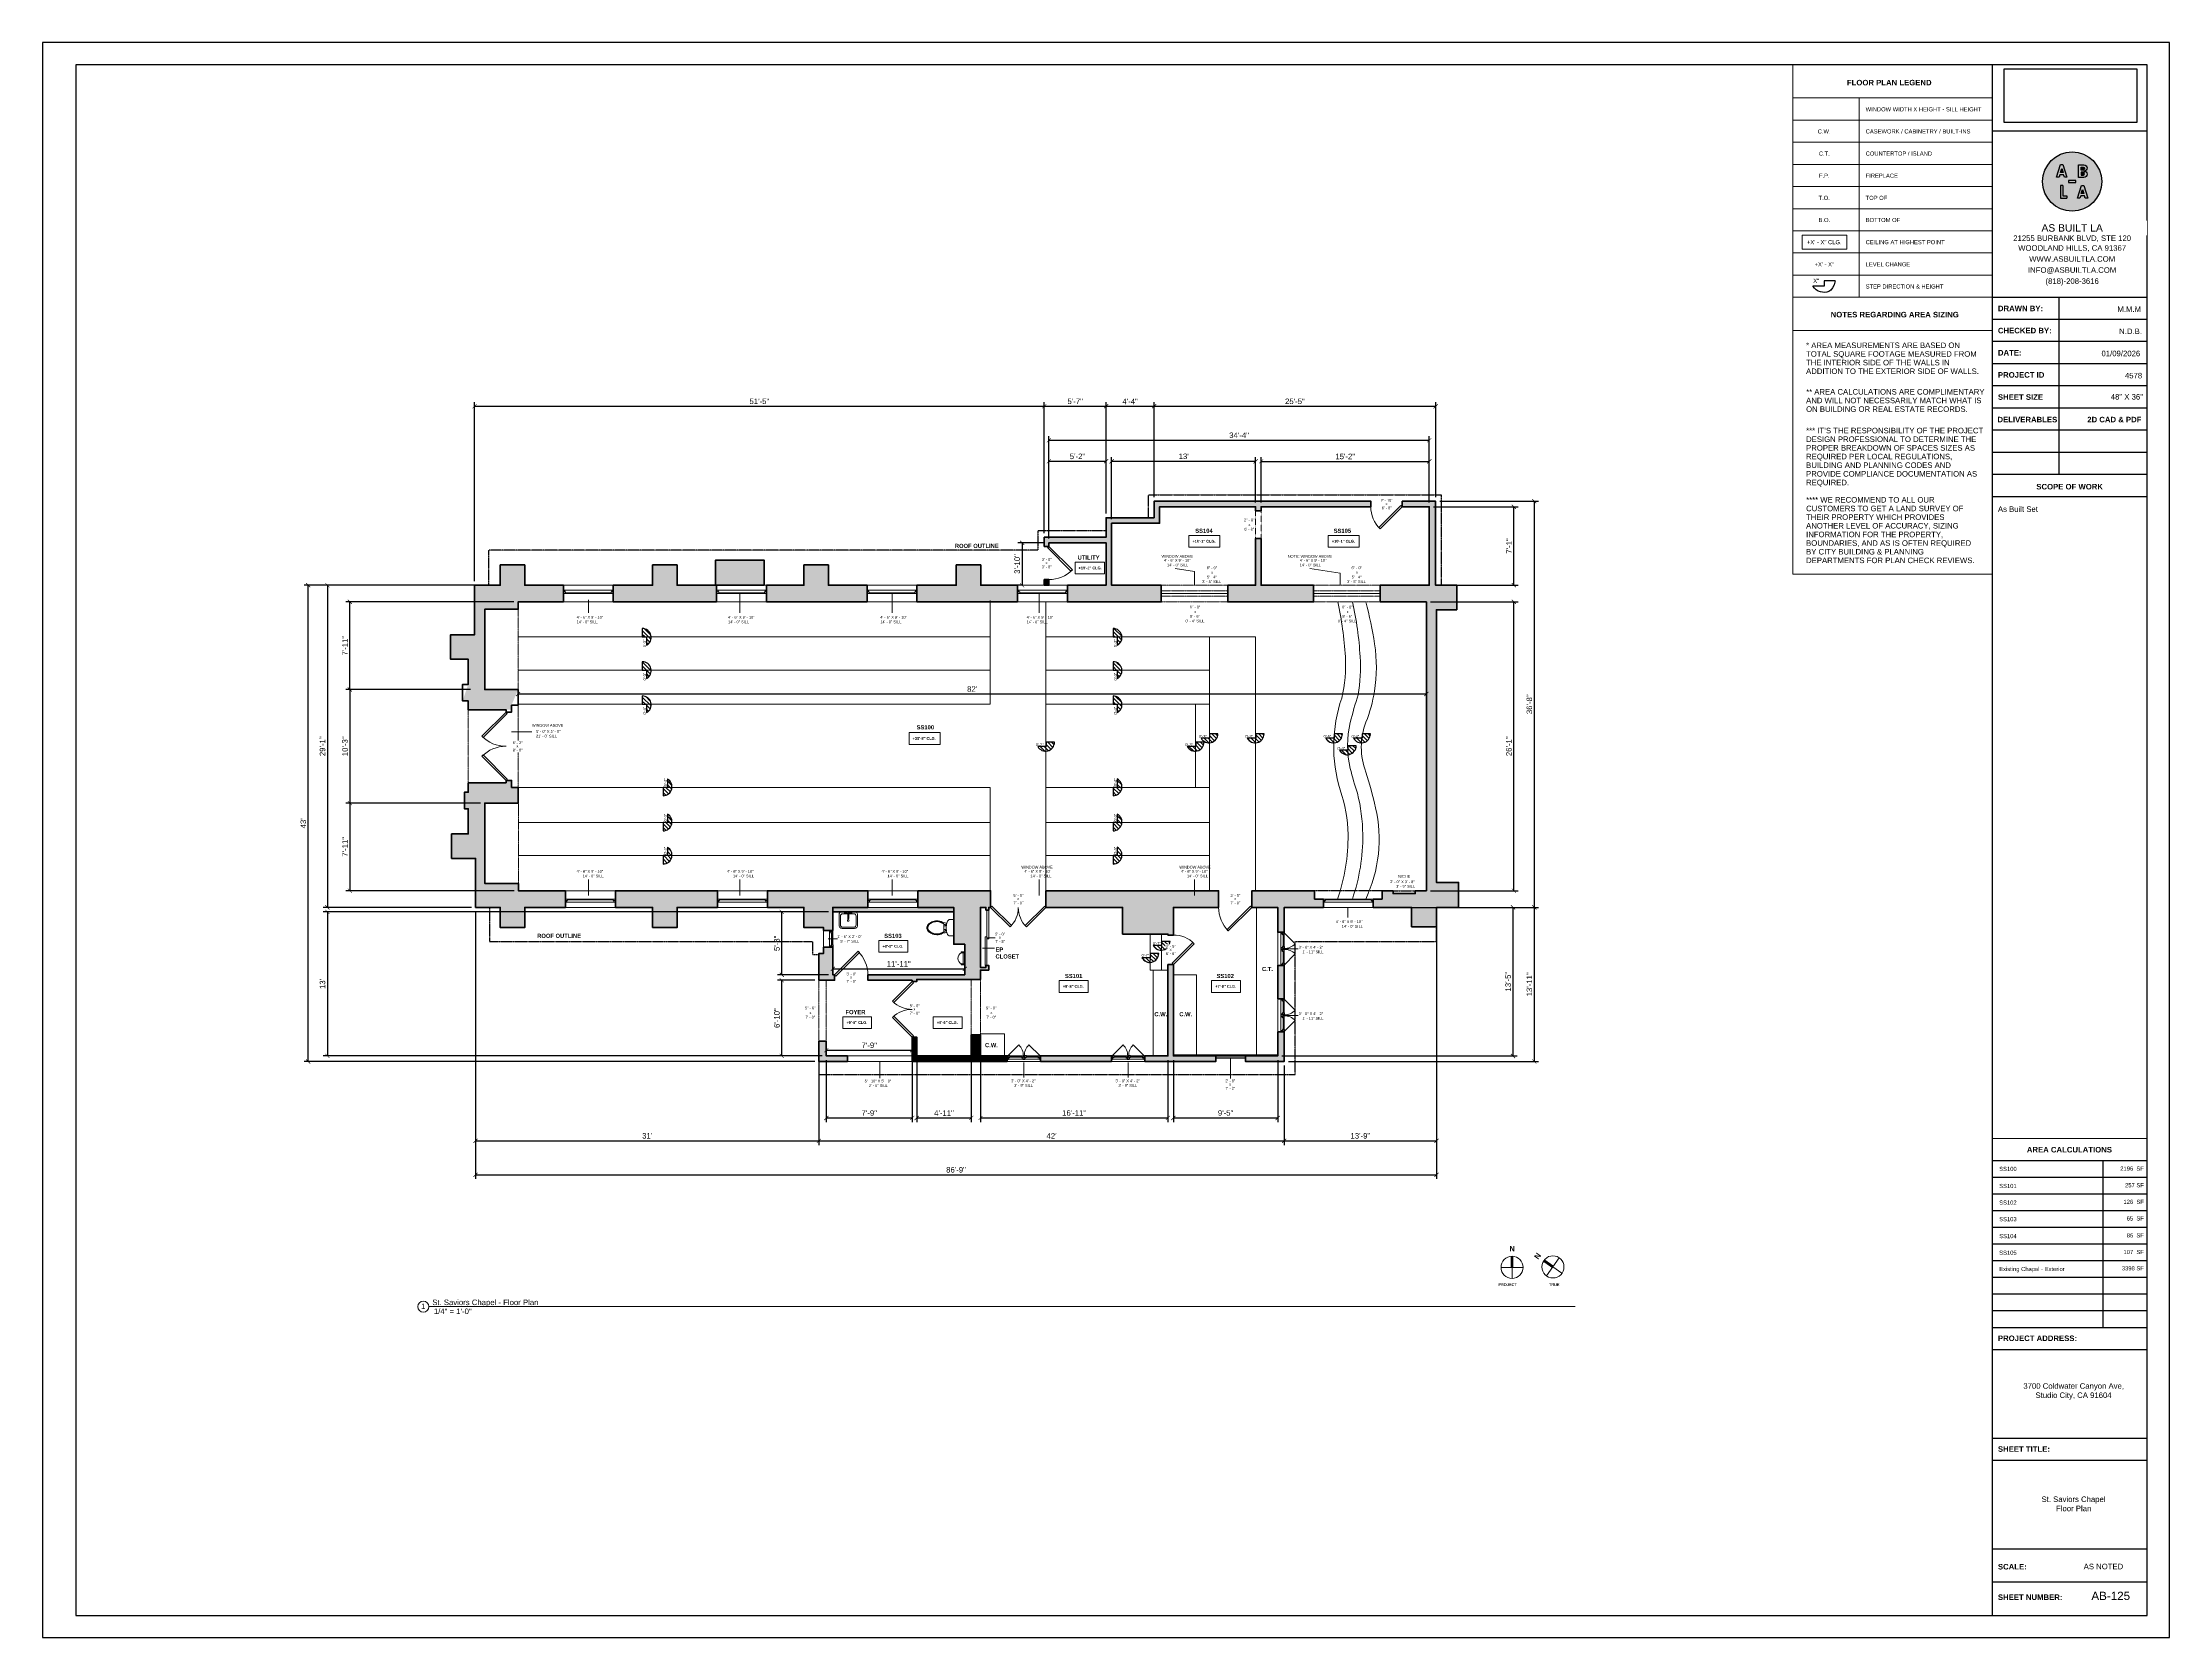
# Model space of a CAD drawing. Header units: inches. Extents: x -2078 to 109118, y -964 to 6385.
# Drawn here: x 98102 to 100406, y 2929 to 4657 of the extents above; entities that cross this region are included whole.
import ezdxf

# ---------------------------------------------------------------- set-up
doc = ezdxf.new("R2010")
doc.units = ezdxf.units.IN
doc.header["$MEASUREMENT"] = 0
doc.set_wipeout_variables(frame=1)
doc.linetypes.add('HIDDEN', pattern=[0.375, 0.25, -0.125])
doc.linetypes.add('HIDDEN2', pattern=[0.1875, 0.125, -0.0625])
for name, color, linetype, lineweight in [('A-ANNO', 2, 'Continuous', 5), ('A-ANNO-DIMS', 1, 'Continuous', 9), ('A-CASE', 4, 'Continuous', 9), ('A-COLS', 3, 'Continuous', 9), ('A-DETAIL-1', 4, 'Continuous', 40), ('A-DETAIL-2', 20, 'Continuous', 25), ('A-DETAIL-3', 40, 'Continuous', 15), ('A-DETL-MEDM', 33, 'Continuous', 30), ('A-DOOR', 1, 'Continuous', 18), ('A-FIXT', 150, 'Continuous', 9), ('A-GLAZ', 2, 'Continuous', 30), ('A-HIDDEN', 2, 'HIDDEN2', 18), ('A-WALL', 3, 'Continuous', 40), ('A-WINDOWS', 2, 'Continuous', 18)]:
    doc.layers.add(name, color=color, linetype=linetype, lineweight=lineweight)
doc.layers.add('A-HATCH', color=9, linetype='Continuous')
doc.layers.add('A-TB', color=7, linetype='Continuous')
doc.styles.add('Arial_1', font='arial.ttf', dxfattribs={"height": 0.0625})
doc.styles.add('Arial_2', font='arial.ttf', dxfattribs={"height": 3})
doc.styles.add('Arial_3', font='arial.ttf', dxfattribs={"height": 0.125})
doc.styles.add('Arial_4', font='arial.ttf', dxfattribs={"height": 3})
doc.styles.add('Arial_5', font='arial.ttf', dxfattribs={"height": 0.09375})
doc.styles.add('Arial_B', font='arialbd.ttf', dxfattribs={"height": 4.5})
doc.styles.add('Arial_B_1', font='arialbd.ttf', dxfattribs={"height": 3})
doc.styles.add('Arial_B_2', font='arialbd.ttf', dxfattribs={"height": 0.125})
doc.styles.add('Arial_B_3', font='arialbd.ttf', dxfattribs={"height": 0.0625})
doc.styles.add('Jay Cad', font='arial.ttf', dxfattribs={"height": 0.125})
doc.styles.add('JC', font='arial.ttf', dxfattribs={"height": 0.125})
doc.dimstyles.new('Jay Cad - DIMS', dxfattribs={"dimtxt": 0.125, "dimasz": 0.09375, "dimexe": 0.09375, "dimexo": 0.09375, "dimgap": 0.046875, "dimtad": 1, "dimdec": 1, "dimzin": 0, "dimdsep": 46, "dimlunit": 4, "dimtxsty": 'Jay Cad', "dimblk": 'ARCHTICK', "dimcen": 0.09, "dimclrd": 1, "dimclre": 1, "dimclrt": 256, "dimadec": 0, "dimazin": 0, "dimtfac": 1, "dimtdec": 1, "dimtofl": 0, "dimtmove": 1, "dimatfit": 3, "dimfxl": 1, "dimtolj": 1, "dimtzin": 0, "dimarcsym": 0})
picture_1 = doc.add_image_def('image1.png', size_in_pixel=(151, 61))
pattern_1 = [(135, (99221.5666, 3710.774), (-2.12132, -2.12132), [])]

# ---------------------------------------------------------------- blocks, each defined once
blk = doc.blocks.new('JC_DOUBLE DOOR - DOUBLE DOOR-1472621-1-1st Floor')
at = {"layer": 'A-DOOR', "lineweight": 30}
for p, q in [((-37, 3), (-10.8, 29.2)), ((-9.4, 27.7), (-35.6, 1.6)), ((-10.8, 29.2), (-9.4, 27.7)), ((10.8, 29.2), (9.4, 27.7)), ((9.4, 27.7), (35.6, 1.6)), ((37, 3), (10.8, 29.2)), ((-35.6, 1.6), (-37, 3)), ((35.6, 1.6), (37, 3))]:
    blk.add_line(p, q, dxfattribs=at)
at = {"layer": 'A-DOOR', "lineweight": 9}
for centre, start, end in [((-37, 3), 360, 45), ((37, 3), 135, 180)]:
    blk.add_arc(centre, 37, start, end, dxfattribs=at)
blk = doc.blocks.new('JC_DOUBLE DOOR - DOUBLE DOOR-1477219-1-1st Floor')
at = {"layer": 'A-DOOR', "lineweight": 30}
for p, q in [((-30, 9), (-8.8, 30.2)), ((-7.4, 28.8), (-28.6, 7.6)), ((-8.8, 30.2), (-7.4, 28.8)), ((8.8, 30.2), (7.4, 28.8)), ((7.4, 28.8), (28.6, 7.6)), ((30, 9), (8.8, 30.2)), ((-28.6, 7.6), (-30, 9)), ((28.6, 7.6), (30, 9))]:
    blk.add_line(p, q, dxfattribs=at)
at = {"layer": 'A-DOOR', "lineweight": 9}
for centre, start, end in [((-30, 9), 360, 45), ((30, 9), 135, 180)]:
    blk.add_arc(centre, 30, start, end, dxfattribs=at)
blk = doc.blocks.new('JC_SINGLE DOOR-NO TRIM - SINGLE DOOR-1472659-1-1st Floor')
at = {"layer": 'A-DOOR', "lineweight": 30}
for p, q in [((-8.9, -33), (16.6, -7.6)), ((18, -9), (-7.5, -34.5)), ((16.6, -7.6), (18, -9)), ((-7.5, -34.5), (-8.9, -33))]:
    blk.add_line(p, q, dxfattribs=at)
at = {"layer": 'A-DOOR', "lineweight": 9}
blk.add_arc((18, -9), 36, 180, 225, dxfattribs=at)
blk = doc.blocks.new('JC_SINGLE DOOR-NO TRIM - SINGLE DOOR-1472657-1-1st Floor')
at = {"layer": 'A-DOOR', "lineweight": 30}
for p, q in [((-6.6, 25.6), (-8, 24.2)), ((-8, 24.2), (14.6, 1.6)), ((16, 3), (-6.6, 25.6)), ((14.6, 1.6), (16, 3))]:
    blk.add_line(p, q, dxfattribs=at)
at = {"layer": 'A-DOOR', "lineweight": 9}
blk.add_arc((16, 3), 32, 135, 180, dxfattribs=at)
blk = doc.blocks.new('JC_CASEMENT_DOUBLE - CASEMENT - DOUBLE-1456722-1-1st Floor')
at = {"layer": 'A-GLAZ'}
for p, q in [((-18, 3.5), (-18, -3.5)), ((-15.3, 3.5), (-18, 3.5)), ((-18, 0), (-16.8, 0)), ((-17.5, 3.5), (-17.5, 1.8)), ((-17.5, 1.8), (-16.8, 1.8)), ((-15.3, 1.8), (-16.8, 1.8)), ((-16.8, 1.8), (-16.8, 0)), ((-15.3, 3.5), (-15.3, 1.8)), ((-2.7, 3.5), (0, 3.5)), ((-2.7, 3.5), (-2.7, 1.8)), ((-2.7, 1.8), (-1.2, 1.8)), ((-1.2, 1.8), (-1.2, 0)), ((-0.5, 1.8), (-1.2, 1.8)), ((-1.2, 0), (0, 0)), ((-0.5, 3.5), (-0.5, 1.8)), ((2.7, 3.5), (0, 3.5)), ((0, 0), (1.2, 0)), ((0.5, 3.5), (0.5, 1.8)), ((0.5, 1.8), (1.2, 1.8)), ((2.7, 1.8), (1.2, 1.8)), ((1.2, 1.8), (1.2, 0)), ((2.7, 3.5), (2.7, 1.8)), ((15.3, 3.5), (18, 3.5)), ((15.3, 3.5), (15.3, 1.8)), ((15.3, 1.8), (16.8, 1.8)), ((16.8, 1.8), (16.8, 0)), ((17.5, 1.8), (16.8, 1.8)), ((16.8, 0), (18, 0)), ((17.5, 3.5), (17.5, 1.8)), ((18, 3.5), (18, -3.5))]:
    blk.add_line(p, q, dxfattribs=at)
at = {"layer": 'A-GLAZ', "lineweight": 9}
for p, q in [((-1.2, 0), (-16.8, 0)), ((-15.3, 3.5), (-2.7, 3.5)), ((16.8, 0), (1.2, 0)), ((2.7, 3.5), (15.3, 3.5))]:
    blk.add_line(p, q, dxfattribs=at)
at = {"layer": 'A-GLAZ', "lineweight": 40}
for p, q in [((-15.3, 2.6), (-2.7, 2.6)), ((2.7, 2.6), (15.3, 2.6))]:
    blk.add_line(p, q, dxfattribs=at)
at = {"layer": 'A-WINDOWS'}
for p, q in [((0, 3.5), (-18, 3.5)), ((18, 3.5), (0, 3.5)), ((-18, -3.5), (0, -3.5)), ((0, -3.5), (18, -3.5))]:
    blk.add_line(p, q, dxfattribs=at)
at = {"layer": 'A-WINDOWS', "lineweight": 9}
for p, q in [((-17.5, 3.5), (-5.5, 15.5)), ((17.5, 3.5), (5.5, 15.5))]:
    blk.add_line(p, q, dxfattribs=at)
for centre, start, end in [((-17.5, 3.5), 360, 45), ((17.5, 3.5), 135, 180)]:
    blk.add_arc(centre, 17, start, end, dxfattribs=at)
blk = doc.blocks.new('JC_SINGLE DOOR-NO TRIM - SINGLE DOOR-1504086-1-1st Floor')
at = {"layer": 'A-DOOR', "lineweight": 30}
for p, q in [((-16, 3), (-16, 1)), ((16, 3), (-16, 3)), ((-16, 1), (16, 1)), ((16, 1), (16, 3))]:
    blk.add_line(p, q, dxfattribs=at)
blk = doc.blocks.new('JC_CASEMENT_DOUBLE - CASEMENT - DOUBLE-1456994-1-1st Floor')
at = {"layer": 'A-GLAZ'}
for p, q in [((-18, 3), (-18, -3)), ((-15.3, 3), (-18, 3)), ((-17.5, 3), (-17.5, 1.2)), ((-17.5, 1.2), (-16.8, 1.2)), ((-15.3, 1.2), (-16.8, 1.2)), ((-16.8, 1.2), (-16.8, -0.5)), ((-15.3, 3), (-15.3, 1.2)), ((-2.7, 3), (0, 3)), ((-2.7, 3), (-2.7, 1.2)), ((-2.7, 1.2), (-1.2, 1.2)), ((-1.2, 1.2), (-1.2, -0.5)), ((-0.5, 1.2), (-1.2, 1.2)), ((-0.5, 3), (-0.5, 1.2)), ((2.7, 3), (0, 3)), ((0.5, 3), (0.5, 1.2)), ((0.5, 1.2), (1.2, 1.2)), ((2.7, 1.2), (1.2, 1.2)), ((1.2, 1.2), (1.2, -0.5)), ((2.7, 3), (2.7, 1.2)), ((15.3, 3), (18, 3)), ((15.3, 3), (15.3, 1.2)), ((15.3, 1.2), (16.8, 1.2)), ((16.8, 1.2), (16.8, -0.5)), ((17.5, 1.2), (16.8, 1.2)), ((17.5, 3), (17.5, 1.2)), ((18, 3), (18, -3)), ((-18, -0.5), (-16.8, -0.5)), ((-1.2, -0.5), (0, -0.5)), ((0, -0.5), (1.2, -0.5)), ((16.8, -0.5), (18, -0.5))]:
    blk.add_line(p, q, dxfattribs=at)
at = {"layer": 'A-GLAZ', "lineweight": 9}
for p, q in [((-15.3, 3), (-2.7, 3)), ((2.7, 3), (15.3, 3)), ((-1.2, -0.5), (-16.8, -0.5)), ((16.8, -0.5), (1.2, -0.5))]:
    blk.add_line(p, q, dxfattribs=at)
at = {"layer": 'A-GLAZ', "lineweight": 40}
for p, q in [((-15.3, 2.1), (-2.7, 2.1)), ((2.7, 2.1), (15.3, 2.1))]:
    blk.add_line(p, q, dxfattribs=at)
at = {"layer": 'A-WINDOWS'}
for p, q in [((0, 3), (-18, 3)), ((18, 3), (0, 3)), ((-18, -3), (0, -3)), ((0, -3), (18, -3))]:
    blk.add_line(p, q, dxfattribs=at)
at = {"layer": 'A-WINDOWS', "lineweight": 9}
for p, q in [((-17.5, 3), (-5.5, 15)), ((17.5, 3), (5.5, 15))]:
    blk.add_line(p, q, dxfattribs=at)
for centre, start, end in [((-17.5, 3), 360, 45), ((17.5, 3), 135, 180)]:
    blk.add_arc(centre, 17, start, end, dxfattribs=at)
blk = doc.blocks.new('JC_OPENING - 36_ x 48_-1458174-1-1st Floor')
at = {"layer": 'A-WINDOWS'}
for p, q in [((-35.3, -3), (-35.3, 3)), ((-35.3, 3), (34.7, 3)), ((34.7, 3), (34.7, -3)), ((34.7, -3), (-35.3, -3))]:
    blk.add_line(p, q, dxfattribs=at)
blk = doc.blocks.new('JC_OPENING DOOR - OPENING DOOR-1458747-1-1st Floor')
at = {"layer": 'A-DOOR', "linetype": 'HIDDEN2'}
for p, q in [((32.7, 4), (-33.3, 4)), ((-33.3, -4), (32.7, -4))]:
    blk.add_line(p, q, dxfattribs=at)
at = {"layer": 'A-DOOR'}
for p, q in [((-33.3, 4), (-33.3, -4)), ((32.7, -4), (32.7, 4))]:
    blk.add_line(p, q, dxfattribs=at)
blk = doc.blocks.new('JC_SINGLE DOOR-NO TRIM - SINGLE DOOR-1472655-1-1st Floor')
at = {"layer": 'A-DOOR', "lineweight": 30}
for p, q in [((-8.9, -27), (16.6, -1.6)), ((18, -3), (-7.5, -28.5)), ((16.6, -1.6), (18, -3)), ((-7.5, -28.5), (-8.9, -27))]:
    blk.add_line(p, q, dxfattribs=at)
at = {"layer": 'A-DOOR', "lineweight": 9}
blk.add_arc((18, -3), 36, 180, 225, dxfattribs=at)
blk = doc.blocks.new('JC_DOUBLE DOOR - DOUBLE DOOR-1477251-1-1st Floor')
at = {"layer": 'A-DOOR', "lineweight": 30}
for p, q in [((-30, 2.5), (-8.8, 23.7)), ((-8.8, 23.7), (-7.4, 22.3)), ((8.8, 23.7), (7.4, 22.3)), ((30, 2.5), (8.8, 23.7)), ((-28.6, 1.1), (-30, 2.5)), ((-7.4, 22.3), (-28.6, 1.1)), ((7.4, 22.3), (28.6, 1.1)), ((28.6, 1.1), (30, 2.5))]:
    blk.add_line(p, q, dxfattribs=at)
at = {"layer": 'A-DOOR', "lineweight": 9}
for centre, start, end in [((-30, 2.5), 360, 45), ((30, 2.5), 135, 180)]:
    blk.add_arc(centre, 30, start, end, dxfattribs=at)
blk = doc.blocks.new('JC_OPENING DOOR - OPENING DOOR-1476624-1-1st Floor')
at = {"layer": 'A-DOOR', "linetype": 'HIDDEN2'}
for p, q in [((29.7, 5), (-30.3, 5)), ((-30.3, -5), (29.7, -5))]:
    blk.add_line(p, q, dxfattribs=at)
at = {"layer": 'A-DOOR'}
for p, q in [((-30.3, 5), (-30.3, -5)), ((29.7, -5), (29.7, 5))]:
    blk.add_line(p, q, dxfattribs=at)
blk = doc.blocks.new('JC_SINGLE DOOR-NO TRIM - SINGLE DOOR-1472653-1-1st Floor')
at = {"layer": 'A-DOOR', "lineweight": 30}
for p, q in [((-8.9, -26.5), (16.6, -1.1)), ((18, -2.5), (-7.5, -28)), ((16.6, -1.1), (18, -2.5)), ((-7.5, -28), (-8.9, -26.5))]:
    blk.add_line(p, q, dxfattribs=at)
at = {"layer": 'A-DOOR', "lineweight": 9}
blk.add_arc((18, -2.5), 36, 180, 225, dxfattribs=at)
blk = doc.blocks.new('JC_SINGLE DOOR-NO TRIM - SINGLE DOOR-1472654-1-1st Floor')
at = {"layer": 'A-DOOR', "lineweight": 30}
for p, q in [((-8.5, -25.6), (15.6, -1.6)), ((17, -3), (-7, -27)), ((15.6, -1.6), (17, -3)), ((-7, -27), (-8.5, -25.6))]:
    blk.add_line(p, q, dxfattribs=at)
at = {"layer": 'A-DOOR', "lineweight": 9}
blk.add_arc((17, -3), 34, 180, 225, dxfattribs=at)
blk = doc.blocks.new('JC_OPENING DOOR - OPENING DOOR-1460197-1-1st Floor')
at = {"layer": 'A-DOOR', "linetype": 'HIDDEN'}
for p, q in [((14.7, 3), (-15.3, 3)), ((-15.3, -3), (14.7, -3))]:
    blk.add_line(p, q, dxfattribs=at)
at = {"layer": 'A-DOOR', "linetype": 'HIDDEN', "lineweight": 9}
for p, q in [((-15.3, 3), (-15.3, -3)), ((14.7, -3), (14.7, 3))]:
    blk.add_line(p, q, dxfattribs=at)
blk = doc.blocks.new('JC_OPENING DOOR - OPENING DOOR-1460897-1-1st Floor')
at = {"layer": 'A-DOOR', "linetype": 'HIDDEN2'}
for p, q in [((35.7, 9), (-36.3, 9)), ((-36.3, -9), (35.7, -9))]:
    blk.add_line(p, q, dxfattribs=at)
at = {"layer": 'A-DOOR'}
for p, q in [((-36.3, 9), (-36.3, -9)), ((35.7, -9), (35.7, 9))]:
    blk.add_line(p, q, dxfattribs=at)
blk = doc.blocks.new('Windows 1 - Windows 1-1465584-1-1st Floor')
at = {"layer": 'A-GLAZ', "lineweight": 18}
for p, q in [((-555.4, 357.9), (-501.4, 357.9)), ((-555.4, 339.9), (-555.4, 357.9)), ((-501.4, 339.9), (-501.4, 357.9)), ((-389.4, 357.9), (-335.4, 357.9)), ((-389.4, 339.9), (-389.4, 357.9)), ((-335.4, 339.9), (-335.4, 357.9)), ((-226.4, 357.9), (-172.4, 357.9)), ((-226.4, 339.9), (-226.4, 357.9)), ((-172.4, 339.9), (-172.4, 357.9)), ((-63.4, 357.9), (-9.4, 357.9)), ((-63.4, 339.9), (-63.4, 357.9)), ((-9.4, 339.9), (-9.4, 357.9)), ((-501.4, 339.9), (-555.4, 339.9)), ((-335.4, 339.9), (-389.4, 339.9)), ((-172.4, 339.9), (-226.4, 339.9)), ((-9.4, 339.9), (-63.4, 339.9))]:
    blk.add_line(p, q, dxfattribs=at)
at = {"layer": 'A-WINDOWS'}
for p, q in [((-501.4, 357.9), (-555.4, 357.9)), ((-555.4, 339.9), (-555.4, 357.9)), ((-501.4, 357.9), (-501.4, 339.9)), ((-335.4, 357.9), (-389.4, 357.9)), ((-389.4, 339.9), (-389.4, 357.9)), ((-335.4, 357.9), (-335.4, 339.9)), ((-172.4, 357.9), (-226.4, 357.9)), ((-226.4, 339.9), (-226.4, 357.9)), ((-172.4, 357.9), (-172.4, 339.9)), ((-9.4, 357.9), (-63.4, 357.9)), ((-63.4, 339.9), (-63.4, 357.9)), ((-9.4, 357.9), (-9.4, 339.9)), ((-555.4, 339.9), (-501.4, 339.9)), ((-389.4, 339.9), (-335.4, 339.9)), ((-226.4, 339.9), (-172.4, 339.9)), ((-63.4, 339.9), (-9.4, 339.9))]:
    blk.add_line(p, q, dxfattribs=at)
blk = doc.blocks.new('JC_SLIDING CLOSET - SLIDING DOOR - PANEL-1490077-1-1st Floor')
at = {"layer": 'A-DOOR'}
for p, q in [((-30, 6.5), (-30, 4.5)), ((-30, 6.5), (1, 6.5)), ((-30, 4.5), (30, 4.5)), ((-1, 4.5), (-1, 2.5)), ((-1, 4.5), (1, 4.5)), ((-1, 2.5), (30, 2.5)), ((1, 6.5), (1, 4.5)), ((30, 4.5), (30, 2.5))]:
    blk.add_line(p, q, dxfattribs=at)
blk = doc.blocks.new('BEST_Toilet-Floor_Mount-KOHLER-Cimarron-K-5310 - Not A Type-See Type Catalog-832360-1-1st Floor')
at = {"layer": 'A-FIXT'}
for p, q in [((8.8, -1), (-8.8, -1)), ((-8.8, -1), (-8.8, -6)), ((4.2, -11.5), (-4.3, -11.5)), ((4.2, -11.8), (-4.3, -11.8)), ((-3.5, -9.7), (-2, -9.7)), ((-3.5, -9.7), (-3.5, -11.5)), ((-2, -11.5), (-2, -9.7)), ((2, -9.7), (3.5, -9.7)), ((2, -9.7), (2, -11.5)), ((3.5, -11.5), (3.5, -9.7)), ((8.8, -6), (8.8, -1))]:
    blk.add_line(p, q, dxfattribs=at)
for centre, radius, start, end in [((-3.2, -1.6), 7.1, 217.5906, 254.5518), ((3.3, -18.8), 10.9, 157.4214, 190.5786), ((6.8, -18.7), 14.4, 188.417, 209.583), ((-3.3, -16.1), 3.75, 141.6816, 157.4214), ((-7.7, -12.7), 1.75, 321.6816, 345.6648), ((-51, -1.6), 46.5, 345.6648, 349.205), ((-23.4, -6.9), 18.4, 349.205, 354.9347), ((0.8, 24), 33, 259.7563, 268.6223), ((-4.3, -11.8), 0.299, 90, 175.6962), ((-0.8, 24), 33, 271.3777, 280.2437), ((4.2, -11.8), 0.299, 4.3025, 90), ((3.2, -1.6), 7.1, 285.4482, 322.4094), ((23.4, -6.9), 18.4, 185.0653, 190.795), ((51, -1.6), 46.5, 190.795, 194.3352), ((-6.8, -18.7), 14.4, 330.417, 351.583), ((7.7, -12.7), 1.75, 194.3352, 218.3184), ((3.3, -16.1), 3.75, 22.5786, 38.3184), ((-3.3, -18.8), 10.9, 349.4214, 22.5786), ((3.6, -20.6), 10.7, 209.583, 230.417), ((0.1, -24.8), 5.17, 230.417, 269.359), ((-0.1, -24.8), 5.17, 270.641, 309.583), ((-3.6, -20.6), 10.7, 309.583, 330.417)]:
    blk.add_arc(centre, radius, start, end, dxfattribs=at)
for centre, major_axis, ratio, start_param, end_param in [((2.5, -19.1), (-5.56, 7.41), 0.998758, 0.685563, 1.075947), ((10.2, -18), (-7.4, 15.3), 0.996871, 1.268614, 1.423842), ((10.5, -21.2), (-5.7, 16.6), 0.997479, 0.891055, 0.994325), ((14.8, -22.7), (-6.7, 21), 0.99726, 0.748253, 0.914402), ((-4.3, -11.9), (-0.144, 0), 0.998055, 4.719691, 5.772222), ((4.2, -11.9), (0.144, 0), 0.99807, 0.508647, 1.561187), ((-14.8, -22.7), (5.5, 21.4), 0.996876, 5.312572, 5.478562), ((-10.6, -21.2), (5.4, 16.7), 0.997344, 5.270344, 5.373801), ((-10.2, -18), (7.5, 15.3), 0.997058, 4.86643, 5.021783), ((-2.6, -19.1), (5.48, 7.47), 0.998725, 5.196526, 5.58692), ((5, -19.6), (-6.32, 9.77), 0.999003, 1.302763, 1.707421), ((5.4, -19.3), (-8.84, 8.28), 0.998783, 1.463765, 1.511024), ((-5.5, -19.3), (8.86, 8.26), 0.998854, 4.77451, 4.823535), ((-5.1, -19.6), (6.48, 9.66), 0.999368, 4.593631, 4.996279)]:
    blk.add_ellipse(centre, major_axis=major_axis, ratio=ratio, start_param=start_param, end_param=end_param, dxfattribs=at)
for points in [[(-6.7, -16.9), (-6.8, -17.5), (-7, -18.7), (-6.9, -19.9), (-6.8, -20.5)], [(-6.8, -20.5), (-6.8, -21), (-6.6, -21.8), (-6.4, -22.7), (-6.2, -23.1)], [(-6.1, -15.1), (-6.2, -15.4), (-6.4, -16), (-6.6, -16.6), (-6.7, -16.9)], [(-4.6, -11.8), (-4.9, -12.3), (-5.5, -13.4), (-5.9, -14.5), (-6.1, -15.1)], [(6.1, -15.1), (5.9, -14.5), (5.4, -13.4), (4.8, -12.3), (4.5, -11.8)], [(6.6, -16.9), (6.5, -16.6), (6.4, -16), (6.2, -15.4), (6.1, -15.1)], [(6.2, -23.1), (6.3, -22.7), (6.5, -21.8), (6.7, -21), (6.8, -20.5)], [(6.8, -20.5), (6.9, -19.9), (6.9, -18.7), (6.8, -17.5), (6.6, -16.9)], [(-6.2, -23.1), (-6, -23.9), (-5.3, -25.4), (-4.4, -26.7), (-3.9, -27.3)], [(-3.9, -27.3), (-3.8, -27.4), (-3.7, -27.5), (-3.6, -27.6), (-3.5, -27.7)], [(3.9, -27.3), (4.4, -26.7), (5.3, -25.4), (5.9, -23.9), (6.2, -23.1)]]:
    blk.add_open_spline(points, degree=3, dxfattribs=at)
for points, knots in [([(-3.5, -27.7), (-3.3, -27.9), (-2.9, -28.3), (-2.1, -28.8), (-0.9, -29.2), (0.4, -29.2), (1.3, -29), (2.1, -28.8), (2.6, -28.5), (3, -28.1), (3.3, -27.9), (3.5, -27.7)], [0, 0, 0, 0, 0.1, 0.2, 0.4, 0.55, 0.7, 0.775, 0.85, 0.925, 1, 1, 1, 1]), ([(-3.4, -27.6), (-3.2, -27.8), (-2.8, -28.1), (-2.2, -28.5), (-1.5, -28.8), (-0.5, -29), (0.7, -29), (1.9, -28.6), (2.8, -28.1), (3.1, -27.8), (3.3, -27.6)], [0, 0, 0, 0, 0.1, 0.2, 0.3, 0.4, 0.6, 0.8, 0.9, 1, 1, 1, 1]), ([(3.5, -27.7), (3.5, -27.6), (3.7, -27.5), (3.8, -27.3), (3.9, -27.3)], [-1.50814179, -1.50814179, -1.50814179, -1.50814179, -1.48416303, -1.45965057, -1.45965057, -1.45965057, -1.45965057])]:
    blk.add_open_spline(points, degree=3, knots=knots, dxfattribs=at)
blk = doc.blocks.new('Urinal-Wall-3D - Urinal-Wall-3D-1499925-1-1st Floor')
at = {"layer": 'A-FIXT'}
for p, q in [((-11.3, 12.5), (-10.3, 12.5)), ((-11.3, 8.5), (-11.3, 12.5)), ((-10.3, 12.5), (-10.3, 8.5)), ((-10.3, 10.3), (-10.3, 8.5)), ((1.7, 10.3), (-10.3, 10.3)), ((1.7, 12.5), (1.7, 8.5)), ((2.7, 12.5), (1.7, 12.5)), ((1.7, 8.5), (1.7, 10.3)), ((2.7, 8.5), (2.7, 12.5))]:
    blk.add_line(p, q, dxfattribs=at)
blk.add_arc((-4.3, 8.9), 7, 31.0027, 148.9973, dxfattribs=at)
blk = doc.blocks.new('Sink Vanity-Square - 20_ x 18_-669472-1-1st Floor')
at = {"layer": 'A-FIXT'}
for p, q in [((-9.4, 4.6), (-9.4, -6.9)), ((-7.9, 2.7), (-7.9, -6.9)), ((8.1, 7.1), (-6.9, 7.1)), ((0.1, 5.2), (-5.4, 5.2)), ((3.6, 7.1), (-2.9, 7.1)), ((-2.9, 5.6), (0.1, 5.6)), ((0.1, 6.3), (0.1, 0.2)), ((1.1, 6.3), (1.1, 0.2)), ((1.1, 5.6), (3.6, 5.6)), ((6.6, 5.2), (1.1, 5.2)), ((9.1, -6.9), (9.1, 2.7)), ((10.6, -6.9), (10.6, 4.6)), ((-6.1, -10.9), (7.3, -10.9)), ((-5.4, -9.4), (6.6, -9.4))]:
    blk.add_line(p, q, dxfattribs=at)
for centre, radius, start, end in [((-6.9, 4.6), 2.5, 90, 180), ((-5.4, 2.7), 2.5, 90, 180), ((-2.9, 6.3), 0.75, 90, 270), ((-1.9, 6.3), 0.75, 360, 180), ((-1.9, 6.3), 0.75, 180, 0), ((0.6, 6.3), 0.5, 360, 180), ((0.6, 0.2), 0.5, 180, 0), ((2.6, 6.3), 0.75, 360, 180), ((2.6, 6.3), 0.75, 180, 360), ((3.6, 6.3), 0.75, 270, 90), ((6.6, 2.7), 2.5, 0, 90), ((8.1, 4.6), 2.5, 360, 90), ((-5.9, -7.4), 3.51, 171.8503, 267.5498), ((-5.4, -6.9), 2.5, 180, 270), ((0.6, -2), 1, 360, 180), ((0.6, -2), 1, 180, 0), ((6.6, -6.9), 2.5, 270, 0), ((7.1, -7.4), 3.51, 272.4502, 8.1497)]:
    blk.add_arc(centre, radius, start, end, dxfattribs=at)
blk = doc.blocks.new('Tall Cabinet-Single Door_2_ - 15_-1500691-1-1st Floor')
at = {"layer": 'A-CASE'}
for p, q in [((13.7, 0), (-12.3, 0)), ((-12.3, 0), (-12.3, -24)), ((13.7, -24), (13.7, 0)), ((-12.3, -24), (13.7, -24))]:
    blk.add_line(p, q, dxfattribs=at)
blk = doc.blocks.new('JC_FIXED WINDOW - MUNTIN - FIXED WINDOW-1504755-1-1st Floor')
at = {"layer": 'A-GLAZ'}
for p, q in [((-9, 5), (-9, -5)), ((-6.3, 5), (-9, 5)), ((-9, 1.5), (-7.8, 1.5)), ((-8.5, 5), (-8.5, 3.2)), ((-8.5, 3.2), (-7.8, 3.2)), ((-6.3, 3.2), (-7.8, 3.2)), ((-7.8, 3.2), (-7.8, 1.5)), ((-6.3, 5), (-6.3, 3.2)), ((6.3, 5), (9, 5)), ((6.3, 5), (6.3, 3.2)), ((6.3, 3.2), (8.5, 3.2)), ((7.8, 3.2), (7.8, 1.5)), ((7.8, 1.5), (9, 1.5)), ((8.5, 5), (8.5, 3.2)), ((9, 5), (9, -5))]:
    blk.add_line(p, q, dxfattribs=at)
at = {"layer": 'A-GLAZ', "lineweight": 9}
for p, q in [((7.8, 1.5), (-7.8, 1.5)), ((6.3, 5), (-6.3, 5))]:
    blk.add_line(p, q, dxfattribs=at)
at = {"layer": 'A-GLAZ', "lineweight": 40}
blk.add_line((-6.3, 4.1), (6.3, 4.1), dxfattribs=at)
at = {"layer": 'A-WINDOWS'}
for p, q in [((9, 5), (-9, 5)), ((-9, -5), (9, -5))]:
    blk.add_line(p, q, dxfattribs=at)
blk = doc.blocks.new('_ArchTick')
at = {"color": 0, "linetype": 'ByBlock', "const_width": 0.15}
blk.add_lwpolyline([(-0.5, -0.5), (0.5, 0.5)], dxfattribs=at)
blk = doc.blocks.new('*D59')
at = {"layer": 'A-ANNO-DIMS', "color": 1, "lineweight": -2, "transparency": 16777216}
for p, q in [((98565.4, 4068.7), (98385.2, 4068.7)), ((98389.7, 3552.7), (98389.7, 4068.7)), ((98938.4, 3552.7), (98385.2, 3552.7))]:
    blk.add_line(p, q, dxfattribs=at)
at = {"layer": 'Defpoints', "color": 0, "transparency": 16777216}
for p in [(98389.7, 4068.7), (98569.9, 4068.7), (98942.9, 3552.7)]:
    blk.add_point(p, dxfattribs=at)
at = {"layer": 'A-ANNO-DIMS', "color": 1, "lineweight": -2, "transparency": 16777216, "xscale": 4.5, "yscale": 4.5, "zscale": 4.5}
for p, rotation in [((98389.7, 4068.7), 90), ((98389.7, 3552.7), 270)]:
    blk.add_blockref('_ArchTick', p, dxfattribs=dict(at, rotation=rotation))
at = {"layer": 'A-ANNO-DIMS', "color": 2, "transparency": 16777216, "insert": (98384.4, 3810.7), "char_height": 6, "width": 0.487, "attachment_point": 5, "rotation": 90, "style": 'Jay Cad'}
blk.add_mtext("\\A1;43'", dxfattribs=at)
blk = doc.blocks.new('*D60')
at = {"layer": 'A-ANNO-DIMS', "color": 1, "lineweight": -2, "transparency": 16777216}
for p, q in [((98612.5, 4050.7), (98430.3, 4050.7)), ((98434.8, 3955.7), (98434.8, 4050.7)), ((98565.4, 3955.7), (98430.3, 3955.7))]:
    blk.add_line(p, q, dxfattribs=at)
at = {"layer": 'Defpoints', "color": 0, "transparency": 16777216}
for p in [(98434.8, 4050.7), (98617, 4050.7), (98569.9, 3955.7)]:
    blk.add_point(p, dxfattribs=at)
at = {"layer": 'A-ANNO-DIMS', "color": 1, "lineweight": -2, "transparency": 16777216, "xscale": 4.5, "yscale": 4.5, "zscale": 4.5}
for p, rotation in [((98434.8, 4050.7), 90), ((98434.8, 3955.7), 270)]:
    blk.add_blockref('_ArchTick', p, dxfattribs=dict(at, rotation=rotation))
at = {"layer": 'A-ANNO-DIMS', "color": 2, "transparency": 16777216, "insert": (98429.5, 4003.2), "char_height": 6, "width": 0.487, "attachment_point": 5, "rotation": 90, "style": 'Jay Cad'}
blk.add_mtext('\\A1;7\'-11"', dxfattribs=at)
blk = doc.blocks.new('*D61')
at = {"layer": 'A-ANNO-DIMS', "color": 1, "lineweight": -2, "transparency": 16777216}
for p, q in [((98565.4, 3955.7), (98430.3, 3955.7)), ((98434.8, 3955.7), (98434.8, 3832.7)), ((98576.4, 3832.7), (98430.3, 3832.7))]:
    blk.add_line(p, q, dxfattribs=at)
at = {"layer": 'Defpoints', "color": 0, "transparency": 16777216}
for p in [(98569.9, 3955.7), (98434.8, 3832.7), (98580.9, 3832.7)]:
    blk.add_point(p, dxfattribs=at)
at = {"layer": 'A-ANNO-DIMS', "color": 1, "lineweight": -2, "transparency": 16777216, "xscale": 4.5, "yscale": 4.5, "zscale": 4.5}
for p, rotation in [((98434.8, 3955.7), 90), ((98434.8, 3832.7), 270)]:
    blk.add_blockref('_ArchTick', p, dxfattribs=dict(at, rotation=rotation))
at = {"layer": 'A-ANNO-DIMS', "color": 2, "transparency": 16777216, "insert": (98429.5, 3894.2), "char_height": 6, "width": 0.487, "attachment_point": 5, "rotation": 90, "style": 'Jay Cad'}
blk.add_mtext('\\A1;10\'-3"', dxfattribs=at)
blk = doc.blocks.new('*D62')
at = {"layer": 'A-ANNO-DIMS', "color": 1, "lineweight": -2, "transparency": 16777216}
for p, q in [((98576.4, 3832.7), (98430.3, 3832.7)), ((98434.8, 3832.7), (98434.8, 3737.7)), ((98612.8, 3737.7), (98430.3, 3737.7))]:
    blk.add_line(p, q, dxfattribs=at)
at = {"layer": 'Defpoints', "color": 0, "transparency": 16777216}
for p in [(98580.9, 3832.7), (98434.8, 3737.7), (98617.3, 3737.7)]:
    blk.add_point(p, dxfattribs=at)
at = {"layer": 'A-ANNO-DIMS', "color": 1, "lineweight": -2, "transparency": 16777216, "xscale": 4.5, "yscale": 4.5, "zscale": 4.5}
for p, rotation in [((98434.8, 3832.7), 90), ((98434.8, 3737.7), 270)]:
    blk.add_blockref('_ArchTick', p, dxfattribs=dict(at, rotation=rotation))
at = {"layer": 'A-ANNO-DIMS', "color": 2, "transparency": 16777216, "insert": (98429.5, 3785.2), "char_height": 6, "width": 0.487, "attachment_point": 5, "rotation": 90, "style": 'Jay Cad'}
blk.add_mtext('\\A1;7\'-11"', dxfattribs=at)
blk = doc.blocks.new('*D63')
at = {"layer": 'A-ANNO-DIMS', "color": 1, "lineweight": -2, "transparency": 16777216}
for p, q in [((99192, 4119.2), (99192, 4230.2)), ((99192, 4225.7), (99604, 4225.7)), ((99604, 4158.2), (99604, 4230.2))]:
    blk.add_line(p, q, dxfattribs=at)
at = {"layer": 'Defpoints', "color": 0, "transparency": 16777216}
for p in [(99604, 4225.7), (99604, 4153.7), (99192, 4114.7)]:
    blk.add_point(p, dxfattribs=at)
at = {"layer": 'A-ANNO-DIMS', "color": 1, "lineweight": -2, "transparency": 16777216, "xscale": 4.5, "yscale": 4.5, "zscale": 4.5, "rotation": 180}
blk.add_blockref('_ArchTick', (99192, 4225.7), dxfattribs=at)
at = {"layer": 'A-ANNO-DIMS', "color": 1, "lineweight": -2, "transparency": 16777216, "xscale": 4.5, "yscale": 4.5, "zscale": 4.5}
blk.add_blockref('_ArchTick', (99604, 4225.7), dxfattribs=at)
at = {"layer": 'A-ANNO-DIMS', "color": 2, "transparency": 16777216, "insert": (99398, 4231.1), "char_height": 6, "width": 0.487, "attachment_point": 5, "style": 'Jay Cad'}
blk.add_mtext('\\A1;34\'-4"', dxfattribs=at)
blk = doc.blocks.new('*D64')
at = {"layer": 'A-ANNO-DIMS', "color": 1, "lineweight": -2, "transparency": 16777216}
for p, q in [((99326.9, 3554.2), (99326.9, 3487)), ((99439.9, 3554.2), (99439.9, 3487)), ((99326.9, 3491.5), (99439.9, 3491.5))]:
    blk.add_line(p, q, dxfattribs=at)
at = {"layer": 'Defpoints', "color": 0, "transparency": 16777216}
for p in [(99326.9, 3558.7), (99439.9, 3558.7), (99439.9, 3491.5)]:
    blk.add_point(p, dxfattribs=at)
at = {"layer": 'A-ANNO-DIMS', "color": 1, "lineweight": -2, "transparency": 16777216, "xscale": 4.5, "yscale": 4.5, "zscale": 4.5, "rotation": 180}
blk.add_blockref('_ArchTick', (99326.9, 3491.5), dxfattribs=at)
at = {"layer": 'A-ANNO-DIMS', "color": 1, "lineweight": -2, "transparency": 16777216, "xscale": 4.5, "yscale": 4.5, "zscale": 4.5}
blk.add_blockref('_ArchTick', (99439.9, 3491.5), dxfattribs=at)
at = {"layer": 'A-ANNO-DIMS', "color": 2, "transparency": 16777216, "insert": (99383.4, 3496.9), "char_height": 6, "width": 0.401, "attachment_point": 5, "style": 'Jay Cad'}
blk.add_mtext('\\A1;9\'-5"', dxfattribs=at)
blk = doc.blocks.new('*D65')
at = {"layer": 'A-ANNO-DIMS', "color": 1, "lineweight": -2, "transparency": 16777216}
for p, q in [((99117.9, 3554.2), (99117.9, 3487)), ((99320.9, 3554.2), (99320.9, 3487)), ((99117.9, 3491.5), (99320.9, 3491.5))]:
    blk.add_line(p, q, dxfattribs=at)
at = {"layer": 'Defpoints', "color": 0, "transparency": 16777216}
for p in [(99117.9, 3558.7), (99320.9, 3558.7), (99320.9, 3491.5)]:
    blk.add_point(p, dxfattribs=at)
at = {"layer": 'A-ANNO-DIMS', "color": 1, "lineweight": -2, "transparency": 16777216, "xscale": 4.5, "yscale": 4.5, "zscale": 4.5, "rotation": 180}
blk.add_blockref('_ArchTick', (99117.9, 3491.5), dxfattribs=at)
at = {"layer": 'A-ANNO-DIMS', "color": 1, "lineweight": -2, "transparency": 16777216, "xscale": 4.5, "yscale": 4.5, "zscale": 4.5}
blk.add_blockref('_ArchTick', (99320.9, 3491.5), dxfattribs=at)
at = {"layer": 'A-ANNO-DIMS', "color": 2, "transparency": 16777216, "insert": (99219.4, 3496.9), "char_height": 6, "width": 0.574, "attachment_point": 5, "style": 'Jay Cad'}
blk.add_mtext('\\A1;16\'-11"', dxfattribs=at)
blk = doc.blocks.new('*D66')
at = {"layer": 'A-ANNO-DIMS', "color": 1, "lineweight": -2, "transparency": 16777216}
for p, q in [((98950.9, 3554.2), (98950.9, 3487)), ((99043.9, 3554.2), (99043.9, 3487)), ((98950.9, 3491.5), (99043.9, 3491.5))]:
    blk.add_line(p, q, dxfattribs=at)
at = {"layer": 'Defpoints', "color": 0, "transparency": 16777216}
for p in [(98950.9, 3558.7), (99043.9, 3558.7), (99043.9, 3491.5)]:
    blk.add_point(p, dxfattribs=at)
at = {"layer": 'A-ANNO-DIMS', "color": 1, "lineweight": -2, "transparency": 16777216, "xscale": 4.5, "yscale": 4.5, "zscale": 4.5, "rotation": 180}
blk.add_blockref('_ArchTick', (98950.9, 3491.5), dxfattribs=at)
at = {"layer": 'A-ANNO-DIMS', "color": 1, "lineweight": -2, "transparency": 16777216, "xscale": 4.5, "yscale": 4.5, "zscale": 4.5}
blk.add_blockref('_ArchTick', (99043.9, 3491.5), dxfattribs=at)
at = {"layer": 'A-ANNO-DIMS', "color": 2, "transparency": 16777216, "insert": (98997.4, 3496.9), "char_height": 6, "width": 0.401, "attachment_point": 5, "style": 'Jay Cad'}
blk.add_mtext('\\A1;7\'-9"', dxfattribs=at)
blk = doc.blocks.new('*D67')
at = {"layer": 'A-ANNO-DIMS', "color": 1, "lineweight": -2, "transparency": 16777216}
for p, q in [((98953.4, 3714.7), (98898.2, 3714.7)), ((98902.7, 3646.7), (98902.7, 3714.7)), ((98953.4, 3646.7), (98898.2, 3646.7))]:
    blk.add_line(p, q, dxfattribs=at)
at = {"layer": 'Defpoints', "color": 0, "transparency": 16777216}
for p in [(98902.7, 3714.7), (98957.9, 3714.7), (98957.9, 3646.7)]:
    blk.add_point(p, dxfattribs=at)
at = {"layer": 'A-ANNO-DIMS', "color": 1, "lineweight": -2, "transparency": 16777216, "xscale": 4.5, "yscale": 4.5, "zscale": 4.5}
for p, rotation in [((98902.7, 3714.7), 90), ((98902.7, 3646.7), 270)]:
    blk.add_blockref('_ArchTick', p, dxfattribs=dict(at, rotation=rotation))
at = {"layer": 'A-ANNO-DIMS', "transparency": 16777216, "insert": (98897.4, 3680.7), "char_height": 6, "width": 0.401, "attachment_point": 5, "rotation": 90, "style": 'Jay Cad'}
blk.add_mtext('\\A1;5\'-8"', dxfattribs=at)
blk = doc.blocks.new('*D68')
at = {"layer": 'A-ANNO-DIMS', "color": 1, "lineweight": -2, "transparency": 16777216}
for p, q in [((99192, 4119.2), (99192, 4207.5)), ((99192, 4203), (99254, 4203)), ((99254, 4146.3), (99254, 4207.5))]:
    blk.add_line(p, q, dxfattribs=at)
at = {"layer": 'Defpoints', "color": 0, "transparency": 16777216}
for p in [(99254, 4203), (99254, 4141.8), (99192, 4114.7)]:
    blk.add_point(p, dxfattribs=at)
at = {"layer": 'A-ANNO-DIMS', "color": 1, "lineweight": -2, "transparency": 16777216, "xscale": 4.5, "yscale": 4.5, "zscale": 4.5, "rotation": 180}
blk.add_blockref('_ArchTick', (99192, 4203), dxfattribs=at)
at = {"layer": 'A-ANNO-DIMS', "color": 1, "lineweight": -2, "transparency": 16777216, "xscale": 4.5, "yscale": 4.5, "zscale": 4.5}
blk.add_blockref('_ArchTick', (99254, 4203), dxfattribs=at)
at = {"layer": 'A-ANNO-DIMS', "color": 2, "transparency": 16777216, "insert": (99223, 4208.3), "char_height": 6, "width": 0.401, "attachment_point": 5, "style": 'Jay Cad'}
blk.add_mtext('\\A1;5\'-2"', dxfattribs=at)
blk = doc.blocks.new('*D69')
at = {"layer": 'A-ANNO-DIMS', "color": 1, "lineweight": -2, "transparency": 16777216}
for p, q in [((99422, 4158.2), (99422, 4207.4)), ((99422, 4202.9), (99604, 4202.9)), ((99604, 4158.2), (99604, 4207.4))]:
    blk.add_line(p, q, dxfattribs=at)
at = {"layer": 'Defpoints', "color": 0, "transparency": 16777216}
for p in [(99604, 4202.9), (99422, 4153.7), (99604, 4153.7)]:
    blk.add_point(p, dxfattribs=at)
at = {"layer": 'A-ANNO-DIMS', "color": 1, "lineweight": -2, "transparency": 16777216, "xscale": 4.5, "yscale": 4.5, "zscale": 4.5, "rotation": 180}
blk.add_blockref('_ArchTick', (99422, 4202.9), dxfattribs=at)
at = {"layer": 'A-ANNO-DIMS', "color": 1, "lineweight": -2, "transparency": 16777216, "xscale": 4.5, "yscale": 4.5, "zscale": 4.5}
blk.add_blockref('_ArchTick', (99604, 4202.9), dxfattribs=at)
at = {"layer": 'A-ANNO-DIMS', "color": 2, "transparency": 16777216, "insert": (99513, 4208.2), "char_height": 6, "width": 0.487, "attachment_point": 5, "style": 'Jay Cad'}
blk.add_mtext('\\A1;15\'-2"', dxfattribs=at)
blk = doc.blocks.new('JC- existing door Tag_quad - JC- existing door Tag_quad-839775-1-1st Floor')
at = {"layer": 'A-ANNO', "insert": (-0.023, 0.038), "char_height": 0.0625, "width": 0.0505, "attachment_point": 1, "style": 'Arial_1', "bg_fill": 3, "box_fill_scale": 1.25, "bg_fill_color": 256, "bg_fill_true_color": 13158600, "bg_fill_transparency": 0}
blk.add_mtext('x', dxfattribs=at)
blk = doc.blocks.new('*D70')
at = {"layer": 'A-ANNO-DIMS', "color": 1, "lineweight": -2, "transparency": 16777216}
for p, q in [((99608.5, 4153.7), (99700.2, 4153.7)), ((99695.7, 4068.7), (99695.7, 4153.7)), ((99616.4, 4068.7), (99700.2, 4068.7))]:
    blk.add_line(p, q, dxfattribs=at)
at = {"layer": 'Defpoints', "color": 0, "transparency": 16777216}
for p in [(99604, 4153.7), (99695.7, 4153.7), (99611.9, 4068.7)]:
    blk.add_point(p, dxfattribs=at)
at = {"layer": 'A-ANNO-DIMS', "color": 1, "lineweight": -2, "transparency": 16777216, "xscale": 4.5, "yscale": 4.5, "zscale": 4.5}
for p, rotation in [((99695.7, 4153.7), 90), ((99695.7, 4068.7), 270)]:
    blk.add_blockref('_ArchTick', p, dxfattribs=dict(at, rotation=rotation))
at = {"layer": 'A-ANNO-DIMS', "color": 2, "transparency": 16777216, "insert": (99690.5, 4111.2), "char_height": 6, "width": 0.401, "attachment_point": 5, "rotation": 90, "style": 'Jay Cad'}
blk.add_mtext('\\A1;7\'-1"', dxfattribs=at)
blk = doc.blocks.new('*D71')
at = {"layer": 'A-ANNO-DIMS', "color": 1, "lineweight": -2, "transparency": 16777216}
for p, q in [((99605.4, 4050.7), (99700.2, 4050.7)), ((99695.7, 3737.7), (99695.7, 4050.7)), ((99605.4, 3737.7), (99700.2, 3737.7))]:
    blk.add_line(p, q, dxfattribs=at)
at = {"layer": 'Defpoints', "color": 0, "transparency": 16777216}
for p in [(99600.9, 4050.7), (99695.7, 4050.7), (99600.9, 3737.7)]:
    blk.add_point(p, dxfattribs=at)
at = {"layer": 'A-ANNO-DIMS', "color": 1, "lineweight": -2, "transparency": 16777216, "xscale": 4.5, "yscale": 4.5, "zscale": 4.5}
for p, rotation in [((99695.7, 4050.7), 90), ((99695.7, 3737.7), 270)]:
    blk.add_blockref('_ArchTick', p, dxfattribs=dict(at, rotation=rotation))
at = {"layer": 'A-ANNO-DIMS', "color": 2, "transparency": 16777216, "insert": (99690.4, 3894.2), "char_height": 6, "width": 0.487, "attachment_point": 5, "rotation": 90, "style": 'Jay Cad'}
blk.add_mtext('\\A1;26\'-1"', dxfattribs=at)
blk = doc.blocks.new('*D72')
at = {"layer": 'A-ANNO-DIMS', "color": 1, "lineweight": -2, "transparency": 16777216}
for p, q in [((99557.4, 3719.7), (99699.3, 3719.7)), ((99694.8, 3558.7), (99694.8, 3719.7)), ((99444.4, 3558.7), (99699.3, 3558.7))]:
    blk.add_line(p, q, dxfattribs=at)
at = {"layer": 'Defpoints', "color": 0, "transparency": 16777216}
for p in [(99552.9, 3719.7), (99694.8, 3719.7), (99439.9, 3558.7)]:
    blk.add_point(p, dxfattribs=at)
at = {"layer": 'A-ANNO-DIMS', "color": 1, "lineweight": -2, "transparency": 16777216, "xscale": 4.5, "yscale": 4.5, "zscale": 4.5}
for p, rotation in [((99694.8, 3719.7), 90), ((99694.8, 3558.7), 270)]:
    blk.add_blockref('_ArchTick', p, dxfattribs=dict(at, rotation=rotation))
at = {"layer": 'A-ANNO-DIMS', "color": 2, "transparency": 16777216, "insert": (99689.5, 3639.2), "char_height": 6, "width": 0.487, "attachment_point": 5, "rotation": 90, "style": 'Jay Cad'}
blk.add_mtext('\\A1;13\'-5"', dxfattribs=at)
blk = doc.blocks.new('*D73')
at = {"layer": 'A-ANNO-DIMS', "color": 1, "lineweight": -2, "transparency": 16777216}
for p, q in [((99187.5, 4114.7), (99158.5, 4114.7)), ((99163, 4114.7), (99163, 4068.7)), ((99162.8, 4068.7), (99158.5, 4068.7))]:
    blk.add_line(p, q, dxfattribs=at)
at = {"layer": 'Defpoints', "color": 0, "transparency": 16777216}
for p in [(99192, 4114.7), (99163, 4068.7), (99167.3, 4068.7)]:
    blk.add_point(p, dxfattribs=at)
at = {"layer": 'A-ANNO-DIMS', "color": 1, "lineweight": -2, "transparency": 16777216, "xscale": 4.5, "yscale": 4.5, "zscale": 4.5}
for p, rotation in [((99163, 4114.7), 90), ((99163, 4068.7), 270)]:
    blk.add_blockref('_ArchTick', p, dxfattribs=dict(at, rotation=rotation))
at = {"layer": 'A-ANNO-DIMS', "transparency": 16777216, "insert": (99157.7, 4091.7), "char_height": 6, "width": 0.487, "attachment_point": 5, "rotation": 90, "style": 'Jay Cad'}
blk.add_mtext('\\A1;3\'-10"', dxfattribs=at)
blk = doc.blocks.new('*D74')
at = {"layer": 'A-ANNO-DIMS', "color": 1, "lineweight": -2, "transparency": 16777216}
for p, q in [((99048.9, 3554.2), (99048.9, 3487)), ((99107.9, 3554.2), (99107.9, 3487)), ((99048.9, 3491.5), (99107.9, 3491.5))]:
    blk.add_line(p, q, dxfattribs=at)
at = {"layer": 'Defpoints', "color": 0, "transparency": 16777216}
for p in [(99048.9, 3558.7), (99107.9, 3558.7), (99107.9, 3491.5)]:
    blk.add_point(p, dxfattribs=at)
at = {"layer": 'A-ANNO-DIMS', "color": 1, "lineweight": -2, "transparency": 16777216, "xscale": 4.5, "yscale": 4.5, "zscale": 4.5, "rotation": 180}
blk.add_blockref('_ArchTick', (99048.9, 3491.5), dxfattribs=at)
at = {"layer": 'A-ANNO-DIMS', "color": 1, "lineweight": -2, "transparency": 16777216, "xscale": 4.5, "yscale": 4.5, "zscale": 4.5}
blk.add_blockref('_ArchTick', (99107.9, 3491.5), dxfattribs=at)
at = {"layer": 'A-ANNO-DIMS', "color": 2, "transparency": 16777216, "insert": (99078.4, 3496.8), "char_height": 6, "width": 0.487, "attachment_point": 5, "style": 'Jay Cad'}
blk.add_mtext('\\A1;4\'-11"', dxfattribs=at)
blk = doc.blocks.new('*D75')
at = {"layer": 'A-ANNO-DIMS', "color": 1, "lineweight": -2, "transparency": 16777216}
for p, q in [((98950.9, 3564.9), (99043.9, 3564.9)), ((98950.9, 3564.6), (98950.9, 3560.4)), ((99043.9, 3564.6), (99043.9, 3560.4))]:
    blk.add_line(p, q, dxfattribs=at)
at = {"layer": 'Defpoints', "color": 0, "transparency": 16777216}
for p in [(98950.9, 3569.1), (99043.9, 3569.1), (99043.9, 3564.9)]:
    blk.add_point(p, dxfattribs=at)
at = {"layer": 'A-ANNO-DIMS', "color": 1, "lineweight": -2, "transparency": 16777216, "xscale": 4.5, "yscale": 4.5, "zscale": 4.5, "rotation": 180}
blk.add_blockref('_ArchTick', (98950.9, 3564.9), dxfattribs=at)
at = {"layer": 'A-ANNO-DIMS', "color": 1, "lineweight": -2, "transparency": 16777216, "xscale": 4.5, "yscale": 4.5, "zscale": 4.5}
blk.add_blockref('_ArchTick', (99043.9, 3564.9), dxfattribs=at)
at = {"layer": 'A-ANNO-DIMS', "transparency": 16777216, "insert": (98997.4, 3570.2), "char_height": 6, "width": 0.401, "attachment_point": 5, "style": 'Jay Cad'}
blk.add_mtext('\\A1;7\'-9"', dxfattribs=at)
blk = doc.blocks.new('*D76')
at = {"layer": 'A-ANNO-DIMS', "color": 1, "lineweight": -2, "transparency": 16777216}
for p, q in [((98957.9, 3653.1), (99100.9, 3653.1)), ((98957.9, 3652.8), (98957.9, 3648.6)), ((99100.9, 3652.8), (99100.9, 3648.6))]:
    blk.add_line(p, q, dxfattribs=at)
at = {"layer": 'Defpoints', "color": 0, "transparency": 16777216}
for p in [(98957.9, 3657.3), (99100.9, 3657.3), (99100.9, 3653.1)]:
    blk.add_point(p, dxfattribs=at)
at = {"layer": 'A-ANNO-DIMS', "color": 1, "lineweight": -2, "transparency": 16777216, "xscale": 4.5, "yscale": 4.5, "zscale": 4.5, "rotation": 180}
blk.add_blockref('_ArchTick', (98957.9, 3653.1), dxfattribs=at)
at = {"layer": 'A-ANNO-DIMS', "color": 1, "lineweight": -2, "transparency": 16777216, "xscale": 4.5, "yscale": 4.5, "zscale": 4.5}
blk.add_blockref('_ArchTick', (99100.9, 3653.1), dxfattribs=at)
at = {"layer": 'A-ANNO-DIMS', "transparency": 16777216, "insert": (99029.4, 3658.4), "char_height": 6, "width": 0.574, "attachment_point": 5, "style": 'Jay Cad'}
blk.add_mtext('\\A1;11\'-11"', dxfattribs=at)
blk = doc.blocks.new('*D77')
at = {"layer": 'A-ANNO-DIMS', "color": 1, "lineweight": -2, "transparency": 16777216}
for p, q in [((98938.4, 3640.7), (98898.2, 3640.7)), ((98902.7, 3558.7), (98902.7, 3640.7)), ((98946.4, 3558.7), (98898.2, 3558.7))]:
    blk.add_line(p, q, dxfattribs=at)
at = {"layer": 'Defpoints', "color": 0, "transparency": 16777216}
for p in [(98902.7, 3640.7), (98942.9, 3640.7), (98950.9, 3558.7)]:
    blk.add_point(p, dxfattribs=at)
at = {"layer": 'A-ANNO-DIMS', "color": 1, "lineweight": -2, "transparency": 16777216, "xscale": 4.5, "yscale": 4.5, "zscale": 4.5}
for p, rotation in [((98902.7, 3640.7), 90), ((98902.7, 3558.7), 270)]:
    blk.add_blockref('_ArchTick', p, dxfattribs=dict(at, rotation=rotation))
at = {"layer": 'A-ANNO-DIMS', "transparency": 16777216, "insert": (98897.4, 3599.7), "char_height": 6, "width": 0.487, "attachment_point": 5, "rotation": 90, "style": 'Jay Cad'}
blk.add_mtext('\\A1;6\'-10"', dxfattribs=at)
blk = doc.blocks.new('*D78')
at = {"layer": 'A-ANNO-DIMS', "color": 1, "lineweight": -2, "transparency": 16777216}
for p, q in [((99260, 4140.3), (99260, 4207.5)), ((99260, 4203), (99416, 4203)), ((99416, 4158.2), (99416, 4207.5))]:
    blk.add_line(p, q, dxfattribs=at)
at = {"layer": 'Defpoints', "color": 0, "transparency": 16777216}
for p in [(99416, 4203), (99416, 4153.7), (99260, 4135.8)]:
    blk.add_point(p, dxfattribs=at)
at = {"layer": 'A-ANNO-DIMS', "color": 1, "lineweight": -2, "transparency": 16777216, "xscale": 4.5, "yscale": 4.5, "zscale": 4.5, "rotation": 180}
blk.add_blockref('_ArchTick', (99260, 4203), dxfattribs=at)
at = {"layer": 'A-ANNO-DIMS', "color": 1, "lineweight": -2, "transparency": 16777216, "xscale": 4.5, "yscale": 4.5, "zscale": 4.5}
blk.add_blockref('_ArchTick', (99416, 4203), dxfattribs=at)
at = {"layer": 'A-ANNO-DIMS', "color": 2, "transparency": 16777216, "insert": (99338, 4208.3), "char_height": 6, "width": 0.487, "attachment_point": 5, "style": 'Jay Cad'}
blk.add_mtext("\\A1;13'", dxfattribs=at)
blk = doc.blocks.new('*D79')
at = {"layer": 'A-ANNO-DIMS', "color": 1, "lineweight": -2, "transparency": 16777216}
for p, q in [((98953.4, 3714.7), (98406, 3714.7)), ((98410.5, 3714.7), (98410.5, 3558.7)), ((98946.4, 3558.7), (98406, 3558.7))]:
    blk.add_line(p, q, dxfattribs=at)
at = {"layer": 'Defpoints', "color": 0, "transparency": 16777216}
for p in [(98957.9, 3714.7), (98410.5, 3558.7), (98950.9, 3558.7)]:
    blk.add_point(p, dxfattribs=at)
at = {"layer": 'A-ANNO-DIMS', "color": 1, "lineweight": -2, "transparency": 16777216, "xscale": 4.5, "yscale": 4.5, "zscale": 4.5}
for p, rotation in [((98410.5, 3714.7), 90), ((98410.5, 3558.7), 270)]:
    blk.add_blockref('_ArchTick', p, dxfattribs=dict(at, rotation=rotation))
at = {"layer": 'A-ANNO-DIMS', "color": 2, "transparency": 16777216, "insert": (98405.2, 3636.7), "char_height": 6, "width": 0.487, "attachment_point": 5, "rotation": 90, "style": 'Jay Cad'}
blk.add_mtext("\\A1;13'", dxfattribs=at)
blk = doc.blocks.new('*D80')
at = {"layer": 'A-ANNO-DIMS', "color": 1, "lineweight": -2, "transparency": 16777216}
for p, q in [((98617, 3950.9), (99600.9, 3950.9)), ((98617, 3950.6), (98617, 3946.4)), ((99600.9, 3950.6), (99600.9, 3946.4))]:
    blk.add_line(p, q, dxfattribs=at)
at = {"layer": 'Defpoints', "color": 0, "transparency": 16777216}
for p in [(98617, 3955.1), (99600.9, 3955.1), (99600.9, 3950.9)]:
    blk.add_point(p, dxfattribs=at)
at = {"layer": 'A-ANNO-DIMS', "color": 1, "lineweight": -2, "transparency": 16777216, "xscale": 4.5, "yscale": 4.5, "zscale": 4.5, "rotation": 180}
blk.add_blockref('_ArchTick', (98617, 3950.9), dxfattribs=at)
at = {"layer": 'A-ANNO-DIMS', "color": 1, "lineweight": -2, "transparency": 16777216, "xscale": 4.5, "yscale": 4.5, "zscale": 4.5}
blk.add_blockref('_ArchTick', (99600.9, 3950.9), dxfattribs=at)
at = {"layer": 'A-ANNO-DIMS', "transparency": 16777216, "insert": (99108.9, 3956.2), "char_height": 6, "width": 1.008, "attachment_point": 5, "style": 'Jay Cad'}
blk.add_mtext("\\A1;82'", dxfattribs=at)
blk = doc.blocks.new('*D81')
at = {"layer": 'A-ANNO-DIMS', "color": 1, "lineweight": -2, "transparency": 16777216}
for p, q in [((99615.5, 4159.7), (99722.3, 4159.7)), ((99717.8, 4159.7), (99717.8, 3719.7)), ((99616.4, 3719.7), (99722.3, 3719.7))]:
    blk.add_line(p, q, dxfattribs=at)
at = {"layer": 'Defpoints', "color": 0, "transparency": 16777216}
for p in [(99611, 4159.7), (99611.9, 3719.7), (99717.8, 3719.7)]:
    blk.add_point(p, dxfattribs=at)
at = {"layer": 'A-ANNO-DIMS', "color": 1, "lineweight": -2, "transparency": 16777216, "xscale": 4.5, "yscale": 4.5, "zscale": 4.5}
for p, rotation in [((99717.8, 4159.7), 90), ((99717.8, 3719.7), 270)]:
    blk.add_blockref('_ArchTick', p, dxfattribs=dict(at, rotation=rotation))
at = {"layer": 'A-ANNO-DIMS', "color": 2, "transparency": 16777216, "insert": (99712.5, 3939.7), "char_height": 6, "width": 0.487, "attachment_point": 5, "rotation": 90, "style": 'Jay Cad'}
blk.add_mtext('\\A1;36\'-8"', dxfattribs=at)
blk = doc.blocks.new('*D82')
at = {"layer": 'A-ANNO-DIMS', "color": 1, "lineweight": -2, "transparency": 16777216}
for p, q in [((99616.4, 3719.7), (99722.3, 3719.7)), ((99717.8, 3719.7), (99717.8, 3552.7)), ((99451.4, 3552.7), (99722.3, 3552.7))]:
    blk.add_line(p, q, dxfattribs=at)
at = {"layer": 'Defpoints', "color": 0, "transparency": 16777216}
for p in [(99611.9, 3719.7), (99446.9, 3552.7), (99717.8, 3552.7)]:
    blk.add_point(p, dxfattribs=at)
at = {"layer": 'A-ANNO-DIMS', "color": 1, "lineweight": -2, "transparency": 16777216, "xscale": 4.5, "yscale": 4.5, "zscale": 4.5}
for p, rotation in [((99717.8, 3719.7), 90), ((99717.8, 3552.7), 270)]:
    blk.add_blockref('_ArchTick', p, dxfattribs=dict(at, rotation=rotation))
at = {"layer": 'A-ANNO-DIMS', "color": 2, "transparency": 16777216, "insert": (99712.5, 3636.2), "char_height": 6, "width": 0.574, "attachment_point": 5, "rotation": 90, "style": 'Jay Cad'}
blk.add_mtext('\\A1;13\'-11"', dxfattribs=at)
blk = doc.blocks.new('*D83')
at = {"layer": 'A-ANNO-DIMS', "color": 1, "lineweight": -2, "transparency": 16777216}
for p, q in [((98570.9, 3715.2), (98570.9, 3462.2)), ((98942.9, 3548.2), (98942.9, 3462.2)), ((98570.9, 3466.7), (98942.9, 3466.7))]:
    blk.add_line(p, q, dxfattribs=at)
at = {"layer": 'Defpoints', "color": 0, "transparency": 16777216}
for p in [(98570.9, 3719.7), (98942.9, 3552.7), (98942.9, 3466.7)]:
    blk.add_point(p, dxfattribs=at)
at = {"layer": 'A-ANNO-DIMS', "color": 1, "lineweight": -2, "transparency": 16777216, "xscale": 4.5, "yscale": 4.5, "zscale": 4.5, "rotation": 180}
blk.add_blockref('_ArchTick', (98570.9, 3466.7), dxfattribs=at)
at = {"layer": 'A-ANNO-DIMS', "color": 1, "lineweight": -2, "transparency": 16777216, "xscale": 4.5, "yscale": 4.5, "zscale": 4.5}
blk.add_blockref('_ArchTick', (98942.9, 3466.7), dxfattribs=at)
at = {"layer": 'A-ANNO-DIMS', "color": 2, "transparency": 16777216, "insert": (98756.9, 3472.1), "char_height": 6, "width": 0.487, "attachment_point": 5, "style": 'Jay Cad'}
blk.add_mtext("\\A1;31'", dxfattribs=at)
blk = doc.blocks.new('*D84')
at = {"layer": 'A-ANNO-DIMS', "color": 1, "lineweight": -2, "transparency": 16777216}
for p, q in [((98942.9, 3548.2), (98942.9, 3462.2)), ((99446.9, 3548.2), (99446.9, 3462.2)), ((98942.9, 3466.7), (99446.9, 3466.7))]:
    blk.add_line(p, q, dxfattribs=at)
at = {"layer": 'Defpoints', "color": 0, "transparency": 16777216}
for p in [(98942.9, 3552.7), (99446.9, 3552.7), (99446.9, 3466.7)]:
    blk.add_point(p, dxfattribs=at)
at = {"layer": 'A-ANNO-DIMS', "color": 1, "lineweight": -2, "transparency": 16777216, "xscale": 4.5, "yscale": 4.5, "zscale": 4.5, "rotation": 180}
blk.add_blockref('_ArchTick', (98942.9, 3466.7), dxfattribs=at)
at = {"layer": 'A-ANNO-DIMS', "color": 1, "lineweight": -2, "transparency": 16777216, "xscale": 4.5, "yscale": 4.5, "zscale": 4.5}
blk.add_blockref('_ArchTick', (99446.9, 3466.7), dxfattribs=at)
at = {"layer": 'A-ANNO-DIMS', "color": 2, "transparency": 16777216, "insert": (99194.9, 3472), "char_height": 6, "width": 0.487, "attachment_point": 5, "style": 'Jay Cad'}
blk.add_mtext("\\A1;42'", dxfattribs=at)
blk = doc.blocks.new('*D85')
at = {"layer": 'A-ANNO-DIMS', "color": 1, "lineweight": -2, "transparency": 16777216}
for p, q in [((99611.9, 3715.2), (99611.9, 3462.2)), ((99446.9, 3548.2), (99446.9, 3462.2)), ((99446.9, 3466.7), (99611.9, 3466.7))]:
    blk.add_line(p, q, dxfattribs=at)
at = {"layer": 'Defpoints', "color": 0, "transparency": 16777216}
for p in [(99611.9, 3719.7), (99446.9, 3552.7), (99611.9, 3466.7)]:
    blk.add_point(p, dxfattribs=at)
at = {"layer": 'A-ANNO-DIMS', "color": 1, "lineweight": -2, "transparency": 16777216, "xscale": 4.5, "yscale": 4.5, "zscale": 4.5, "rotation": 180}
blk.add_blockref('_ArchTick', (99446.9, 3466.7), dxfattribs=at)
at = {"layer": 'A-ANNO-DIMS', "color": 1, "lineweight": -2, "transparency": 16777216, "xscale": 4.5, "yscale": 4.5, "zscale": 4.5}
blk.add_blockref('_ArchTick', (99611.9, 3466.7), dxfattribs=at)
at = {"layer": 'A-ANNO-DIMS', "color": 2, "transparency": 16777216, "insert": (99529.4, 3472.1), "char_height": 6, "width": 0.487, "attachment_point": 5, "style": 'Jay Cad'}
blk.add_mtext('\\A1;13\'-9"', dxfattribs=at)
blk = doc.blocks.new('*D86')
at = {"layer": 'A-ANNO-DIMS', "color": 1, "lineweight": -2, "transparency": 16777216}
for p, q in [((98569.9, 4073.2), (98569.9, 4267.1)), ((98569.9, 4262.6), (99187, 4262.6)), ((99187, 4125.2), (99187, 4267.1))]:
    blk.add_line(p, q, dxfattribs=at)
at = {"layer": 'Defpoints', "color": 0, "transparency": 16777216}
for p in [(99187, 4262.6), (99187, 4120.7), (98569.9, 4068.7)]:
    blk.add_point(p, dxfattribs=at)
at = {"layer": 'A-ANNO-DIMS', "color": 1, "lineweight": -2, "transparency": 16777216, "xscale": 4.5, "yscale": 4.5, "zscale": 4.5, "rotation": 180}
blk.add_blockref('_ArchTick', (98569.9, 4262.6), dxfattribs=at)
at = {"layer": 'A-ANNO-DIMS', "color": 1, "lineweight": -2, "transparency": 16777216, "xscale": 4.5, "yscale": 4.5, "zscale": 4.5}
blk.add_blockref('_ArchTick', (99187, 4262.6), dxfattribs=at)
at = {"layer": 'A-ANNO-DIMS', "color": 2, "transparency": 16777216, "insert": (98878.4, 4267.9), "char_height": 6, "width": 0.835, "attachment_point": 5, "style": 'Jay Cad'}
blk.add_mtext('\\A1;51\'-5"', dxfattribs=at)
blk = doc.blocks.new('*D87')
at = {"layer": 'A-ANNO-DIMS', "color": 1, "lineweight": -2, "transparency": 16777216}
for p, q in [((99187, 4125.2), (99187, 4267.1)), ((99187, 4262.6), (99254, 4262.6)), ((99254, 4146.3), (99254, 4267.1))]:
    blk.add_line(p, q, dxfattribs=at)
at = {"layer": 'Defpoints', "color": 0, "transparency": 16777216}
for p in [(99254, 4262.6), (99254, 4141.8), (99187, 4120.7)]:
    blk.add_point(p, dxfattribs=at)
at = {"layer": 'A-ANNO-DIMS', "color": 1, "lineweight": -2, "transparency": 16777216, "xscale": 4.5, "yscale": 4.5, "zscale": 4.5, "rotation": 180}
blk.add_blockref('_ArchTick', (99187, 4262.6), dxfattribs=at)
at = {"layer": 'A-ANNO-DIMS', "color": 1, "lineweight": -2, "transparency": 16777216, "xscale": 4.5, "yscale": 4.5, "zscale": 4.5}
blk.add_blockref('_ArchTick', (99254, 4262.6), dxfattribs=at)
at = {"layer": 'A-ANNO-DIMS', "color": 2, "transparency": 16777216, "insert": (99220.5, 4267.9), "char_height": 6, "width": 0.401, "attachment_point": 5, "style": 'Jay Cad'}
blk.add_mtext('\\A1;5\'-7"', dxfattribs=at)
blk = doc.blocks.new('*D88')
at = {"layer": 'A-ANNO-DIMS', "color": 1, "lineweight": -2, "transparency": 16777216}
for p, q in [((99254, 4146.3), (99254, 4267.1)), ((99254, 4262.6), (99306, 4262.6)), ((99306, 4164.2), (99306, 4267.1))]:
    blk.add_line(p, q, dxfattribs=at)
at = {"layer": 'Defpoints', "color": 0, "transparency": 16777216}
for p in [(99306, 4262.6), (99306, 4159.7), (99254, 4141.8)]:
    blk.add_point(p, dxfattribs=at)
at = {"layer": 'A-ANNO-DIMS', "color": 1, "lineweight": -2, "transparency": 16777216, "xscale": 4.5, "yscale": 4.5, "zscale": 4.5, "rotation": 180}
blk.add_blockref('_ArchTick', (99254, 4262.6), dxfattribs=at)
at = {"layer": 'A-ANNO-DIMS', "color": 1, "lineweight": -2, "transparency": 16777216, "xscale": 4.5, "yscale": 4.5, "zscale": 4.5}
blk.add_blockref('_ArchTick', (99306, 4262.6), dxfattribs=at)
at = {"layer": 'A-ANNO-DIMS', "color": 2, "transparency": 16777216, "insert": (99280, 4267.8), "char_height": 6, "width": 0.401, "attachment_point": 5, "style": 'Jay Cad'}
blk.add_mtext('\\A1;4\'-4"', dxfattribs=at)
blk = doc.blocks.new('*D89')
at = {"layer": 'A-ANNO-DIMS', "color": 1, "lineweight": -2, "transparency": 16777216}
for p, q in [((99306, 4164.2), (99306, 4267.1)), ((99306, 4262.6), (99611, 4262.6)), ((99611, 4164.2), (99611, 4267.1))]:
    blk.add_line(p, q, dxfattribs=at)
at = {"layer": 'Defpoints', "color": 0, "transparency": 16777216}
for p in [(99611, 4262.6), (99306, 4159.7), (99611, 4159.7)]:
    blk.add_point(p, dxfattribs=at)
at = {"layer": 'A-ANNO-DIMS', "color": 1, "lineweight": -2, "transparency": 16777216, "xscale": 4.5, "yscale": 4.5, "zscale": 4.5, "rotation": 180}
blk.add_blockref('_ArchTick', (99306, 4262.6), dxfattribs=at)
at = {"layer": 'A-ANNO-DIMS', "color": 1, "lineweight": -2, "transparency": 16777216, "xscale": 4.5, "yscale": 4.5, "zscale": 4.5}
blk.add_blockref('_ArchTick', (99611, 4262.6), dxfattribs=at)
at = {"layer": 'A-ANNO-DIMS', "color": 2, "transparency": 16777216, "insert": (99458.5, 4267.9), "char_height": 6, "width": 0.487, "attachment_point": 5, "style": 'Jay Cad'}
blk.add_mtext('\\A1;25\'-5"', dxfattribs=at)
blk = doc.blocks.new('*D90')
at = {"layer": 'A-ANNO-DIMS', "color": 1, "lineweight": -2, "transparency": 16777216}
for p, q in [((98576.4, 4068.7), (98406, 4068.7)), ((98410.5, 4068.7), (98410.5, 3719.7)), ((98566.4, 3719.7), (98406, 3719.7))]:
    blk.add_line(p, q, dxfattribs=at)
at = {"layer": 'Defpoints', "color": 0, "transparency": 16777216}
for p in [(98580.9, 4068.7), (98410.5, 3719.7), (98570.9, 3719.7)]:
    blk.add_point(p, dxfattribs=at)
at = {"layer": 'A-ANNO-DIMS', "color": 1, "lineweight": -2, "transparency": 16777216, "xscale": 4.5, "yscale": 4.5, "zscale": 4.5}
for p, rotation in [((98410.5, 4068.7), 90), ((98410.5, 3719.7), 270)]:
    blk.add_blockref('_ArchTick', p, dxfattribs=dict(at, rotation=rotation))
at = {"layer": 'A-ANNO-DIMS', "color": 2, "transparency": 16777216, "insert": (98405.2, 3894.2), "char_height": 6, "width": 0.487, "attachment_point": 5, "rotation": 90, "style": 'Jay Cad'}
blk.add_mtext('\\A1;29\'-1"', dxfattribs=at)
blk = doc.blocks.new('*D91')
at = {"layer": 'A-ANNO-DIMS', "color": 1, "lineweight": -2, "transparency": 16777216}
for p, q in [((98570.9, 3715.2), (98570.9, 3425.5)), ((99611.9, 3715.2), (99611.9, 3425.5)), ((98570.9, 3430), (99611.9, 3430))]:
    blk.add_line(p, q, dxfattribs=at)
at = {"layer": 'Defpoints', "color": 0, "transparency": 16777216}
for p in [(98570.9, 3719.7), (99611.9, 3719.7), (99611.9, 3430)]:
    blk.add_point(p, dxfattribs=at)
at = {"layer": 'A-ANNO-DIMS', "color": 1, "lineweight": -2, "transparency": 16777216, "xscale": 4.5, "yscale": 4.5, "zscale": 4.5, "rotation": 180}
blk.add_blockref('_ArchTick', (98570.9, 3430), dxfattribs=at)
at = {"layer": 'A-ANNO-DIMS', "color": 1, "lineweight": -2, "transparency": 16777216, "xscale": 4.5, "yscale": 4.5, "zscale": 4.5}
blk.add_blockref('_ArchTick', (99611.9, 3430), dxfattribs=at)
at = {"layer": 'A-ANNO-DIMS', "color": 2, "transparency": 16777216, "insert": (99091.4, 3435.3), "char_height": 6, "width": 0.487, "attachment_point": 5, "style": 'Jay Cad'}
blk.add_mtext('\\A1;86\'-9"', dxfattribs=at)
blk = doc.blocks.new('north arrow - north arrow-1258243-Floor Plans')
at = {"layer": 'A-ANNO'}
h = blk.add_hatch(color=256, dxfattribs=at)
edge = h.paths.add_edge_path()
edge.add_line((0.031, 0), (-0.031, 0))
edge.add_line((-0.031, 0), (-0.031, 0.248))
edge.add_arc((0, 0), 0.25, 82.8192, 97.1808, ccw=False)
edge.add_line((0.031, 0.248), (0.031, 0))
at = {"layer": 'A-ANNO', "lineweight": 20}
for q in [(-0.25, 0), (0.25, 0), (0, -0.25)]:
    blk.add_line((0, 0), q, dxfattribs=at)
at = {"layer": 'A-ANNO'}
blk.add_circle((0, 0), 0.25, dxfattribs=at)
at = {"layer": 'A-ANNO', "insert": (-0.062, 0.486), "char_height": 0.125, "width": 0.1515, "attachment_point": 1, "style": 'Arial_B_2', "bg_fill": 3, "box_fill_scale": 1.25, "bg_fill_color": 256, "bg_fill_true_color": 13158600, "bg_fill_transparency": 0}
blk.add_mtext('\\fArial|b1|i0|c0|p34|;N', dxfattribs=at)
blk = doc.blocks.new('Viewport - View Title-2281-Floor Plans')
at = {"layer": 'A-ANNO'}
for start, end in [(0, 180), (180, 360)]:
    blk.add_arc((-0.125, 0), 0.125, start, end, dxfattribs=at)
blk = doc.blocks.new('JC_TB_48x36 - JC_TB_4836-1441736-Floor Plans')
at = {"layer": 'A-TB'}
for p, q in [((-0.003, 24.012), (-0.003, -11.988)), ((47.997, 24.012), (-0.003, 24.012)), ((47.997, -11.988), (47.997, 24.012)), ((0.747, 23.512), (0.747, -11.488)), ((47.497, 23.512), (0.747, 23.512)), ((47.497, 15.262), (43.997, 15.262)), ((47.497, 14.762), (43.997, 14.762)), ((43.997, -9.988), (47.497, -9.988)), ((47.497, -10.738), (43.997, -10.738)), ((0.747, -11.488), (47.497, -11.488)), ((-0.003, -11.988), (47.997, -11.988))]:
    blk.add_line(p, q, dxfattribs=at)
at = {"layer": 'A-TB', "char_height": 0.125, "attachment_point": 1, "bg_fill": 3, "box_fill_scale": 1.25, "bg_fill_color": 256, "bg_fill_true_color": 13158600, "bg_fill_transparency": 0}
for s, insert, width, style in [('DRAWN BY:', (44.126, 18.073), 1.22463, 'Arial_B_2'), ('CHECKED BY:', (44.126, 17.573), 1.4645, 'Arial_B_2'), ('DATE:', (44.126, 17.073), 0.63441, 'Arial_B_2'), ('PROJECT ID', (44.126, 16.573), 1.26566, 'Arial_B_2'), ('SHEET SIZE', (44.126, 16.073), 1.23725, 'Arial_B_2'), ('48" X 36"', (46.673, 16.078), 0.87428, 'Arial_3'), ('SCOPE OF WORK', (44.992, 14.05), 1.82747, 'Arial_B_2'), ('PROJECT ADDRESS:', (44.126, -5.172), 2.14941, 'Arial_B_2'), ('SHEET TITLE:', (44.126, -7.672), 1.42031, 'Arial_B_2'), ('SCALE:', (44.126, -10.328), 0.77959, 'Arial_B_2'), ('AS NOTED', (46.061, -10.323), 1.08259, 'Arial_3'), ('SHEET NUMBER:', (44.126, -11.016), 1.76434, 'Arial_B_2')]:
    blk.add_mtext(s, dxfattribs=dict(at, insert=insert, width=width, style=style))
at = {"layer": 'A-TB'}
for p, q in [((43.997, 23.512), (43.997, -11.488)), ((47.497, -11.488), (47.497, 23.512)), ((47.497, 18.262), (43.997, 18.262)), ((45.497, 18.262), (45.497, 14.262)), ((47.497, 17.762), (43.997, 17.762)), ((47.497, 17.262), (43.997, 17.262)), ((47.497, 16.762), (43.997, 16.762)), ((47.497, 16.262), (43.997, 16.262)), ((47.497, 15.762), (43.997, 15.762)), ((47.497, 14.262), (43.997, 14.262)), ((47.497, 13.762), (43.997, 13.762)), ((43.997, -4.988), (47.497, -4.988)), ((43.997, -5.488), (47.497, -5.488)), ((43.997, -7.488), (47.497, -7.488)), ((43.997, -7.988), (47.497, -7.988))]:
    blk.add_line(p, q, dxfattribs=at)
blk = doc.blocks.new('Logo - ABLA - CAD Format')
at = {"layer": 'A-HATCH', "true_color": 0xc9ee63}
h = blk.add_hatch(color=71, dxfattribs=at)
h.dxf.hatch_style = 1
h.paths.add_polyline_path([(-0.71, 0.89), (-0.79, 0.62), (-0.62, 0.62)], flags=0)
h.paths.add_polyline_path([(0.6, 0.78), (0.74, 0.78, 1), (0.74, 0.98), (0.6, 0.98)], flags=0)
h.paths.add_polyline_path([(0.6, 0.44), (0.74, 0.44, 1), (0.74, 0.63), (0.6, 0.63)], flags=0)
h.paths.add_polyline_path([(0.62, -0.8), (0.79, -0.8), (0.71, -0.53)], flags=0)
h.paths.add_polyline_path([(-2, 0, 1), (2, 0, 1)])
h.paths.add_polyline_path([(0.8, 0.28), (0.44, 0.28), (0.44, 1.13), (0.8, 1.13, -1), (0.8, 0.71, -1)], flags=16)
h.paths.add_polyline_path([(0.74, 0.44), (0.6, 0.44), (0.6, 0.63), (0.74, 0.63, -1)], flags=0)
h.paths.add_polyline_path([(0.79, -0.27), (1.05, -1.12), (0.89, -1.12), (0.84, -0.96), (0.58, -0.96), (0.53, -1.12), (0.37, -1.12), (0.63, -0.27)], flags=16)
h.paths.add_polyline_path([(0.74, 0.78), (0.6, 0.78), (0.6, 0.98), (0.74, 0.98, -1)], flags=0)
h.paths.add_polyline_path([(0.71, -0.53), (0.79, -0.8), (0.62, -0.8)], flags=0)
h.paths.add_polyline_path([(0.25, 0.06), (0.25, -0.06), (-0.25, -0.06), (-0.25, 0.06)], flags=16)
h.paths.add_polyline_path([(-0.37, 0.3), (-0.53, 0.3), (-0.58, 0.46), (-0.84, 0.46), (-0.89, 0.3), (-1.05, 0.3), (-0.79, 1.15), (-0.63, 1.15)], flags=16)
h.paths.add_polyline_path([(-0.63, -0.27), (-0.63, -0.96), (-0.37, -0.96), (-0.37, -1.12), (-0.79, -1.12), (-0.79, -0.27)], flags=16)
h.paths.add_polyline_path([(-0.62, 0.62), (-0.79, 0.62), (-0.71, 0.89)], flags=0)
at = {"layer": 'A-HATCH'}
h = blk.add_hatch(color=250, dxfattribs=at)
h.dxf.hatch_style = 1
h.paths.add_polyline_path([(-0.63, 1.15), (-0.79, 1.15), (-1.05, 0.3), (-0.89, 0.3), (-0.84, 0.46), (-0.58, 0.46), (-0.53, 0.3), (-0.37, 0.3)])
h.paths.add_polyline_path([(-0.62, 0.62), (-0.79, 0.62), (-0.71, 0.89)], flags=16)
h.paths.add_polyline_path([(0.44, 0.28), (0.8, 0.28, 1), (0.8, 0.71, 1), (0.8, 1.13), (0.44, 1.13)])
h.paths.add_polyline_path([(0.6, 0.44), (0.6, 0.63), (0.74, 0.63, -1), (0.74, 0.44)], flags=16)
h.paths.add_polyline_path([(0.6, 0.78), (0.6, 0.98), (0.74, 0.98, -1), (0.74, 0.78)], flags=16)
h.paths.add_polyline_path([(0.37, -1.12), (0.53, -1.12), (0.58, -0.96), (0.84, -0.96), (0.89, -1.12), (1.05, -1.12), (0.79, -0.27), (0.63, -0.27)])
h.paths.add_polyline_path([(0.71, -0.53), (0.79, -0.8), (0.62, -0.8)], flags=16)
h.paths.add_polyline_path([(0.25, -0.06), (0.25, 0.06), (-0.25, 0.06), (-0.25, -0.06)])
h.paths.add_polyline_path([(-0.79, -1.12), (-0.37, -1.12), (-0.37, -0.96), (-0.63, -0.96), (-0.63, -0.27), (-0.79, -0.27)])
at = {"layer": 'A-HATCH', "true_color": 0xc9ee63}
h = blk.add_hatch(color=71, dxfattribs=at)
h.dxf.hatch_style = 1
h.paths.add_polyline_path([(-0.71, 0.89), (-0.79, 0.62), (-0.62, 0.62)])
h.paths.add_polyline_path([(0.74, 0.78, 1), (0.74, 0.98), (0.6, 0.98), (0.6, 0.78)])
h.paths.add_polyline_path([(0.6, 0.63), (0.6, 0.44), (0.74, 0.44, 1), (0.74, 0.63)])
h.paths.add_polyline_path([(0.62, -0.8), (0.79, -0.8), (0.71, -0.53)])
blk.add_circle((0, 0), 2)
at = {"layer": 'A-HATCH', "color": 250}
for points in [[(-0.63, 1.15), (-0.37, 0.3), (-0.53, 0.3), (-0.58, 0.46), (-0.84, 0.46), (-0.89, 0.3), (-1.05, 0.3), (-0.79, 1.15)], [(-0.71, 0.89), (-0.62, 0.62), (-0.79, 0.62)], [(0.25, 0.06), (-0.25, 0.06), (-0.25, -0.06), (0.25, -0.06)], [(0.79, -0.27), (1.05, -1.12), (0.89, -1.12), (0.84, -0.96), (0.58, -0.96), (0.53, -1.12), (0.37, -1.12), (0.63, -0.27)], [(0.71, -0.53), (0.79, -0.8), (0.62, -0.8)]]:
    blk.add_lwpolyline(points, close=True, dxfattribs=at)
for points in [[(0.8, 0.71, -1), (0.8, 0.28), (0.44, 0.28), (0.44, 1.13), (0.8, 1.13, -1)], [(0.6, 0.98), (0.74, 0.98, -1), (0.74, 0.78), (0.6, 0.78)], [(0.6, 0.44), (0.74, 0.44, 1), (0.74, 0.63), (0.6, 0.63)]]:
    blk.add_lwpolyline(points, format="xyb", close=True, dxfattribs=at)
for points in [[(-0.79, -0.27), (-0.79, -1.12), (-0.37, -1.12)], [(-0.63, -0.27), (-0.79, -0.27)], [(-0.63, -0.27), (-0.63, -0.96), (-0.37, -0.96)], [(-0.37, -0.96), (-0.37, -1.12)]]:
    blk.add_lwpolyline(points, dxfattribs=at)
blk = doc.blocks.new('TB-INFO-ABLA')
blk.add_wipeout([(168, 180), (168, 0), (0, 0), (0, 180)])
blk.add_wipeout([(168, 180), (168, 0), (0, 0), (0, 180)])
at = {"xscale": 16, "yscale": 16, "zscale": 16}
blk.add_blockref('Logo - ABLA - CAD Format', (86.6, 125.4), dxfattribs=at)
at = {"char_height": 6, "width": 168.619, "attachment_point": 2, "style": 'JC', "bg_fill": 2}
for s, insert in [('21255 BURBANK BLVD, STE 120', (86.6, 67)), ('(818)-208-3616', (86.6, 20.5))]:
    blk.add_mtext(s, dxfattribs=dict(at, insert=insert))
for s, insert in [('WOODLAND HILLS, CA 91367', (86.6, 56.4)), ('INFO@ASBUILTLA.COM', (86.6, 32.5))]:
    blk.add_mtext(s, dxfattribs=dict(at, insert=insert))
at = {"insert": (86.6, 44.5), "char_height": 6, "width": 168.619, "attachment_point": 2, "style": 'JC', "bg_fill": 2}
blk.add_mtext('WWW.ASBUILTLA.COM', dxfattribs=at)
blk.add_lwpolyline([(168, 180), (0, 180), (0, 0), (168, 0)], close=True)
at = {"insert": (86.6, 75.1), "char_height": 8, "width": 154.347, "attachment_point": 5, "style": 'JC', "bg_fill": 2}
blk.add_mtext('AS BUILT LA ', dxfattribs=at)

msp = doc.modelspace()

# ---------------------------------------------------------------- hatches: boundary and pattern name
at = {"layer": 'A-DETAIL-1'}
h = msp.add_hatch(dxfattribs=at)
h.set_pattern_fill('FP_2', color=250, scale=48, style=0, pattern_type=2)
h.set_pattern_definition(pattern_1)
h.paths.add_polyline_path([(98756.097, 4003.62), (98757.843, 4004.826), (98759.284, 4006.384), (98760.35, 4008.22), (98760.989, 4010.244), (98761.17, 4012.358), (98760.884, 4014.461), (98760.146, 4016.451), (98758.991, 4018.232), (98757.475, 4019.717), (98755.672, 4020.835), (98753.667, 4021.532), (98751.558, 4021.774), (98751.558, 4012.697), (98756.097, 4012.697)])
h = msp.add_hatch(dxfattribs=at)
h.set_pattern_fill('FP_2', color=250, scale=48, style=0, pattern_type=2)
h.set_pattern_definition(pattern_1)
h.paths.add_polyline_path([(99266.097, 4003.62), (99267.843, 4004.826), (99269.284, 4006.384), (99270.35, 4008.22), (99270.989, 4010.244), (99271.17, 4012.358), (99270.884, 4014.461), (99270.146, 4016.451), (99268.991, 4018.232), (99267.475, 4019.717), (99265.672, 4020.835), (99263.667, 4021.532), (99261.558, 4021.774), (99261.558, 4012.697), (99266.097, 4012.697)])
h = msp.add_hatch(dxfattribs=at)
h.set_pattern_fill('FP_2', color=250, scale=48, style=0, pattern_type=2)
h.set_pattern_definition(pattern_1)
h.paths.add_polyline_path([(98756.097, 3967.62), (98757.843, 3968.826), (98759.284, 3970.384), (98760.35, 3972.22), (98760.989, 3974.244), (98761.17, 3976.358), (98760.884, 3978.461), (98760.146, 3980.451), (98758.991, 3982.232), (98757.475, 3983.717), (98755.672, 3984.835), (98753.667, 3985.532), (98751.558, 3985.774), (98751.558, 3976.697), (98756.097, 3976.697)])
h = msp.add_hatch(dxfattribs=at)
h.set_pattern_fill('FP_2', color=250, scale=48, style=0, pattern_type=2)
h.set_pattern_definition(pattern_1)
h.paths.add_polyline_path([(99266.097, 3967.62), (99267.843, 3968.826), (99269.284, 3970.384), (99270.35, 3972.22), (99270.989, 3974.244), (99271.17, 3976.358), (99270.884, 3978.461), (99270.146, 3980.451), (99268.991, 3982.232), (99267.475, 3983.717), (99265.672, 3984.835), (99263.667, 3985.532), (99261.558, 3985.774), (99261.558, 3976.697), (99266.097, 3976.697)])
h = msp.add_hatch(dxfattribs=at)
h.set_pattern_fill('FP_2', color=250, scale=48, style=0, pattern_type=2)
h.set_pattern_definition(pattern_1)
h.paths.add_polyline_path([(98756.097, 3930.62), (98757.843, 3931.826), (98759.284, 3933.384), (98760.35, 3935.22), (98760.989, 3937.244), (98761.17, 3939.358), (98760.884, 3941.461), (98760.146, 3943.451), (98758.991, 3945.232), (98757.475, 3946.717), (98755.672, 3947.835), (98753.667, 3948.532), (98751.558, 3948.774), (98751.558, 3939.697), (98756.097, 3939.697)])
h = msp.add_hatch(dxfattribs=at)
h.set_pattern_fill('FP_2', color=250, scale=48, style=0, pattern_type=2)
h.set_pattern_definition(pattern_1)
h.paths.add_polyline_path([(99266.097, 3930.62), (99267.843, 3931.826), (99269.284, 3933.384), (99270.35, 3935.22), (99270.989, 3937.244), (99271.17, 3939.358), (99270.884, 3941.461), (99270.146, 3943.451), (99268.991, 3945.232), (99267.475, 3946.717), (99265.672, 3947.835), (99263.667, 3948.532), (99261.558, 3948.774), (99261.558, 3939.697), (99266.097, 3939.697)])
h = msp.add_hatch(dxfattribs=at)
h.set_pattern_fill('FP_2', color=250, scale=48, style=0, pattern_type=2)
h.set_pattern_definition(pattern_1)
h.paths.add_polyline_path([(99188.675, 3888.985), (99190.778, 3889.27), (99192.768, 3890.008), (99194.548, 3891.163), (99196.033, 3892.679), (99197.151, 3894.483), (99197.848, 3896.487), (99198.09, 3898.596), (99189.014, 3898.596), (99189.014, 3894.057), (99179.937, 3894.057), (99181.142, 3892.311), (99182.701, 3890.87), (99184.536, 3889.805), (99186.56, 3889.166)])
h = msp.add_hatch(dxfattribs=at)
h.set_pattern_fill('FP_2', color=250, scale=48, style=0, pattern_type=2)
h.set_pattern_definition(pattern_1)
h.paths.add_polyline_path([(99350.675, 3888.985), (99352.778, 3889.27), (99354.768, 3890.008), (99356.548, 3891.163), (99358.033, 3892.679), (99359.151, 3894.483), (99359.848, 3896.487), (99360.09, 3898.596), (99351.014, 3898.596), (99351.014, 3894.057), (99341.937, 3894.057), (99343.142, 3892.311), (99344.701, 3890.87), (99346.536, 3889.805), (99348.56, 3889.166)])
h = msp.add_hatch(dxfattribs=at)
h.set_pattern_fill('FP_2', color=250, scale=48, style=0, pattern_type=2)
h.set_pattern_definition(pattern_1)
h.paths.add_polyline_path([(99365.675, 3897.998), (99367.778, 3898.283), (99369.768, 3899.021), (99371.548, 3900.176), (99373.033, 3901.692), (99374.151, 3903.496), (99374.848, 3905.5), (99375.09, 3907.609), (99366.014, 3907.609), (99366.014, 3903.07), (99356.937, 3903.07), (99358.142, 3901.324), (99359.701, 3899.883), (99361.536, 3898.817), (99363.56, 3898.179)])
h = msp.add_hatch(dxfattribs=at)
h.set_pattern_fill('FP_2', color=250, scale=48, style=0, pattern_type=2)
h.set_pattern_definition(pattern_1)
h.paths.add_polyline_path([(99415.675, 3897.998), (99417.778, 3898.283), (99419.768, 3899.021), (99421.548, 3900.176), (99423.033, 3901.692), (99424.151, 3903.496), (99424.848, 3905.5), (99425.09, 3907.609), (99416.014, 3907.609), (99416.014, 3903.07), (99406.937, 3903.07), (99408.142, 3901.324), (99409.701, 3899.883), (99411.536, 3898.817), (99413.56, 3898.179)])
h = msp.add_hatch(dxfattribs=at)
h.set_pattern_fill('FP_2', color=250, scale=48, style=0, pattern_type=2)
h.set_pattern_definition(pattern_1)
h.paths.add_polyline_path([(99500.593, 3897.998), (99502.696, 3898.283), (99504.686, 3899.021), (99506.466, 3900.176), (99507.951, 3901.692), (99509.069, 3903.496), (99509.766, 3905.5), (99510.008, 3907.609), (99500.931, 3907.609), (99500.931, 3903.07), (99491.855, 3903.07), (99493.06, 3901.324), (99494.619, 3899.883), (99496.454, 3898.817), (99498.478, 3898.179)])
h = msp.add_hatch(dxfattribs=at)
h.set_pattern_fill('FP_2', color=250, scale=48, style=0, pattern_type=2)
h.set_pattern_definition(pattern_1)
h.paths.add_polyline_path([(99515.495, 3885.043), (99517.598, 3885.328), (99519.588, 3886.066), (99521.369, 3887.221), (99522.854, 3888.737), (99523.972, 3890.541), (99524.669, 3892.545), (99524.911, 3894.654), (99515.834, 3894.654), (99515.834, 3890.115), (99506.757, 3890.115), (99507.963, 3888.369), (99509.522, 3886.928), (99511.357, 3885.863), (99513.381, 3885.224)])
h = msp.add_hatch(dxfattribs=at)
h.set_pattern_fill('FP_2', color=250, scale=48, style=0, pattern_type=2)
h.set_pattern_definition(pattern_1)
h.paths.add_polyline_path([(99530.867, 3897.941), (99532.97, 3898.226), (99534.96, 3898.964), (99536.741, 3900.119), (99538.226, 3901.635), (99539.344, 3903.439), (99540.041, 3905.444), (99540.283, 3907.552), (99531.206, 3907.552), (99531.206, 3903.014), (99522.129, 3903.014), (99523.335, 3901.267), (99524.893, 3899.826), (99526.729, 3898.761), (99528.753, 3898.122)])
h = msp.add_hatch(dxfattribs=at)
h.set_pattern_fill('FP_2', color=250, scale=48, style=0, pattern_type=2)
h.set_pattern_definition(pattern_1)
h.paths.add_polyline_path([(98774.155, 3840.62), (98776.263, 3840.862), (98778.268, 3841.559), (98780.072, 3842.677), (98781.588, 3844.162), (98782.743, 3845.943), (98783.481, 3847.933), (98783.766, 3850.036), (98783.585, 3852.151), (98782.946, 3854.174), (98781.881, 3856.01), (98780.44, 3857.568), (98778.693, 3858.774), (98778.693, 3849.697), (98774.155, 3849.697)])
h = msp.add_hatch(dxfattribs=at)
h.set_pattern_fill('FP_2', color=250, scale=48, style=0, pattern_type=2)
h.set_pattern_definition(pattern_1)
h.paths.add_polyline_path([(99261.558, 3840.62), (99263.667, 3840.862), (99265.672, 3841.559), (99267.475, 3842.677), (99268.991, 3844.162), (99270.146, 3845.943), (99270.884, 3847.933), (99271.17, 3850.036), (99270.989, 3852.151), (99270.35, 3854.174), (99269.284, 3856.01), (99267.843, 3857.568), (99266.097, 3858.774), (99266.097, 3849.697), (99261.558, 3849.697)])
h = msp.add_hatch(dxfattribs=at)
h.set_pattern_fill('FP_2', color=250, scale=48, style=0, pattern_type=2)
h.set_pattern_definition(pattern_1)
h.paths.add_polyline_path([(98774.155, 3802.62), (98776.263, 3802.862), (98778.268, 3803.559), (98780.072, 3804.677), (98781.588, 3806.162), (98782.743, 3807.943), (98783.481, 3809.933), (98783.766, 3812.036), (98783.585, 3814.151), (98782.946, 3816.174), (98781.881, 3818.01), (98780.44, 3819.568), (98778.693, 3820.774), (98778.693, 3811.697), (98774.155, 3811.697)])
h = msp.add_hatch(dxfattribs=at)
h.set_pattern_fill('FP_2', color=250, scale=48, style=0, pattern_type=2)
h.set_pattern_definition(pattern_1)
h.paths.add_polyline_path([(99261.558, 3802.62), (99263.667, 3802.862), (99265.672, 3803.559), (99267.475, 3804.677), (99268.991, 3806.162), (99270.146, 3807.943), (99270.884, 3809.933), (99271.17, 3812.036), (99270.989, 3814.151), (99270.35, 3816.174), (99269.284, 3818.01), (99267.843, 3819.568), (99266.097, 3820.774), (99266.097, 3811.697), (99261.558, 3811.697)])
h = msp.add_hatch(dxfattribs=at)
h.set_pattern_fill('FP_2', color=250, scale=48, style=0, pattern_type=2)
h.set_pattern_definition(pattern_1)
h.paths.add_polyline_path([(98774.155, 3766.62), (98776.263, 3766.862), (98778.268, 3767.559), (98780.072, 3768.677), (98781.588, 3770.162), (98782.743, 3771.943), (98783.481, 3773.933), (98783.766, 3776.036), (98783.585, 3778.151), (98782.946, 3780.174), (98781.881, 3782.01), (98780.44, 3783.568), (98778.693, 3784.774), (98778.693, 3775.697), (98774.155, 3775.697)])
h = msp.add_hatch(dxfattribs=at)
h.set_pattern_fill('FP_2', color=250, scale=48, style=0, pattern_type=2)
h.set_pattern_definition(pattern_1)
h.paths.add_polyline_path([(99261.558, 3766.62), (99263.667, 3766.862), (99265.672, 3767.559), (99267.475, 3768.677), (99268.991, 3770.162), (99270.146, 3771.943), (99270.884, 3773.933), (99271.17, 3776.036), (99270.989, 3778.151), (99270.35, 3780.174), (99269.284, 3782.01), (99267.843, 3783.568), (99266.097, 3784.774), (99266.097, 3775.697), (99261.558, 3775.697)])
h = msp.add_hatch(dxfattribs=at)
h.set_pattern_fill('FP_2', color=250, scale=48, style=0, pattern_type=2)
h.set_pattern_definition(pattern_1)
h.paths.add_polyline_path([(99301.555, 3660.062), (99303.658, 3660.347), (99305.648, 3661.085), (99307.428, 3662.24), (99308.913, 3663.756), (99310.032, 3665.56), (99310.728, 3667.565), (99310.971, 3669.673), (99301.894, 3669.673), (99301.894, 3665.135), (99292.817, 3665.135), (99294.023, 3663.388), (99295.581, 3661.947), (99297.416, 3660.882), (99299.44, 3660.243)])
h = msp.add_hatch(dxfattribs=at)
h.set_pattern_fill('FP_2', color=250, scale=48, style=0, pattern_type=2)
h.set_pattern_definition(pattern_1)
h.paths.add_polyline_path([(99313.817, 3673.212), (99315.92, 3673.497), (99317.91, 3674.235), (99319.69, 3675.39), (99321.176, 3676.906), (99322.294, 3678.71), (99322.991, 3680.714), (99323.233, 3682.823), (99314.156, 3682.823), (99314.156, 3678.284), (99305.079, 3678.284), (99306.285, 3676.538), (99307.843, 3675.097), (99309.678, 3674.031), (99311.702, 3673.393)])
at = {"layer": 'A-HATCH'}
h = msp.add_hatch(color=256, dxfattribs=at)
h.dxf.hatch_style = 1
h.paths.add_polyline_path([(99313.767, 4068.697), (99259.956, 4068.697), (99259.956, 4135.795), (99311.956, 4135.795), (99311.956, 4153.697), (99415.956, 4153.697), (99415.956, 4149.34), (99421.956, 4149.34), (99421.956, 4153.697), (99540.767, 4153.697), (99540.767, 4159.697), (99305.956, 4159.697), (99305.956, 4141.795), (99253.956, 4141.795), (99253.956, 4120.697), (99186.956, 4120.697), (99186.956, 4110.795), (99191.956, 4110.795), (99191.956, 4114.697), (99253.956, 4114.697), (99253.956, 4068.697), (99212.119, 4068.697), (99212.119, 4050.697), (99313.767, 4050.697)])
h = msp.add_hatch(color=256, dxfattribs=at)
h.dxf.hatch_style = 1
h.paths.add_polyline_path([(99633.894, 4068.697), (99610.956, 4068.697), (99610.956, 4159.697), (99574.767, 4159.697), (99574.767, 4153.697), (99603.956, 4153.697), (99603.956, 4068.697), (99550.767, 4068.697), (99550.767, 4050.697), (99600.894, 4050.697), (99600.894, 3737.697), (99588.932, 3737.697), (99588.932, 3734.697), (99564.932, 3734.697), (99564.932, 3737.697), (99552.908, 3737.697), (99552.908, 3728.697), (99543.323, 3728.697), (99543.323, 3719.697), (99584.956, 3719.697), (99584.956, 3698.667), (99611.956, 3698.667), (99611.929, 3719.667), (99635.894, 3719.697), (99635.894, 3746.697), (99611.894, 3746.697), (99611.894, 4042.058), (99633.894, 4042.058)])
h = msp.add_hatch(color=256, dxfattribs=at)
h.dxf.hatch_style = 1
h.paths.add_polyline_path([(99478.767, 4068.697), (99421.956, 4068.697), (99421.956, 4119.34), (99415.956, 4119.34), (99415.956, 4068.697), (99385.767, 4068.697), (99385.767, 4050.697), (99478.767, 4050.697)])
h = msp.add_hatch(color=256, dxfattribs=at)
h.dxf.hatch_style = 1
h.paths.add_polyline_path([(98580.894, 4042.697), (98616.956, 4042.697), (98616.956, 4050.697), (98666.119, 4050.697), (98666.119, 4068.697), (98624.206, 4068.697), (98624.206, 4090.697), (98597.706, 4090.697), (98597.706, 4068.697), (98569.894, 4068.697), (98569.894, 4014.966), (98543.956, 4014.966), (98543.956, 3988.476), (98562.956, 3988.476), (98562.956, 3961.285), (98556.956, 3943.285), (98562.956, 3943.285), (98562.956, 3933.697), (98609.956, 3933.697), (98609.956, 3938.697), (98616.956, 3955.697), (98580.894, 3955.697)])
h = msp.add_hatch(color=256, dxfattribs=at)
h.dxf.hatch_style = 1
h.paths.add_polyline_path([(98832.119, 4068.697), (98789.206, 4068.697), (98789.206, 4090.697), (98762.706, 4090.697), (98762.706, 4068.697), (98720.119, 4068.697), (98720.119, 4050.697), (98832.119, 4050.697)], flags=17)
h = msp.add_hatch(color=256, dxfattribs=at)
h.dxf.hatch_style = 1
h.paths.add_polyline_path([(98883.706, 4095.697), (98830.706, 4095.697), (98830.706, 4068.697), (98832.119, 4068.697), (98883.706, 4068.697)], flags=17)
h = msp.add_hatch(color=256, dxfattribs=at)
h.dxf.hatch_style = 1
h.paths.add_polyline_path([(98995.119, 4068.697), (98953.206, 4068.697), (98953.206, 4090.697), (98926.706, 4090.697), (98926.706, 4068.697), (98886.119, 4068.697), (98886.119, 4050.697), (98995.119, 4050.697)], flags=17)
h = msp.add_hatch(color=256, dxfattribs=at)
h.dxf.hatch_style = 1
h.paths.add_polyline_path([(99158.119, 4068.697), (99118.206, 4068.697), (99118.206, 4090.697), (99091.706, 4090.697), (99091.706, 4068.697), (99049.119, 4068.697), (99049.119, 4050.697), (99158.119, 4050.697)], flags=17)
h = msp.add_hatch(color=256, dxfattribs=at)
h.dxf.hatch_style = 1
h.paths.add_polyline_path([(99191.956, 4074.795), (99186.956, 4074.795), (99186.956, 4068.697), (99191.956, 4068.697)], flags=17)
h = msp.add_hatch(color=256, dxfattribs=at)
h.dxf.hatch_style = 1
h.paths.add_polyline_path([(98668.369, 3737.697), (98617.29, 3737.697), (98617.29, 3745.697), (98580.894, 3745.697), (98580.894, 3832.697), (98616.956, 3832.697), (98616.956, 3849.697), (98609.956, 3849.697), (98609.956, 3857.197), (98603.956, 3857.197), (98603.956, 3854.697), (98562.956, 3854.697), (98562.956, 3844.456), (98558.956, 3844.456), (98558.956, 3826.456), (98562.956, 3826.456), (98562.956, 3799.265), (98544.956, 3799.265), (98544.956, 3772.775), (98570.894, 3772.775), (98570.894, 3719.697), (98597.706, 3719.697), (98597.706, 3697.697), (98624.206, 3697.697), (98624.206, 3719.697), (98668.369, 3719.697)])
h = msp.add_hatch(color=256, dxfattribs=at)
h.dxf.hatch_style = 1
h.paths.add_polyline_path([(98762.706, 3697.697), (98789.206, 3697.697), (98789.206, 3719.697), (98833.065, 3719.697), (98833.065, 3737.697), (98722.369, 3737.697), (98722.369, 3719.697), (98762.706, 3719.697)])
h = msp.add_hatch(color=256, dxfattribs=at)
h.dxf.hatch_style = 1
h.paths.add_polyline_path([(98996.065, 3737.697), (98887.065, 3737.697), (98887.065, 3719.697), (98926.706, 3719.697), (98926.706, 3697.697), (98947.894, 3697.697), (98947.894, 3694.447), (98957.894, 3694.447), (98957.894, 3714.697), (98957.894, 3719.697), (98996.065, 3719.697)])
h = msp.add_hatch(color=256, dxfattribs=at)
h.dxf.hatch_style = 1
h.paths.add_polyline_path([(99117.894, 3651.697), (99126.843, 3651.697), (99126.843, 3656.697), (99123.843, 3656.697), (99123.843, 3654.697), (99117.894, 3654.697), (99117.894, 3719.697), (99123.843, 3719.697), (99123.843, 3716.697), (99126.843, 3716.697), (99126.843, 3719.697), (99128.843, 3719.697), (99128.843, 3737.697), (99050.065, 3737.697), (99050.065, 3719.697), (99088.894, 3719.697), (99088.894, 3714.697), (99088.894, 3679.795), (99100.894, 3679.795), (99100.894, 3646.697), (98995.894, 3646.697), (98995.894, 3640.697), (99043.894, 3640.697), (99043.894, 3639.197), (99048.894, 3639.197), (99048.894, 3641.697), (99117.894, 3641.697)])
h = msp.add_hatch(color=256, dxfattribs=at)
h.dxf.hatch_style = 1
h.paths.add_polyline_path([(99375.894, 3737.697), (99188.843, 3737.697), (99188.843, 3719.697), (99271.894, 3719.697), (99271.894, 3690.697), (99320.894, 3690.697), (99320.894, 3689.697), (99326.894, 3689.697), (99326.894, 3719.697), (99375.894, 3719.697)])
h = msp.add_hatch(color=256, dxfattribs=at)
h.dxf.hatch_style = 1
h.paths.add_polyline_path([(99479.908, 3737.697), (99411.894, 3737.697), (99411.894, 3719.697), (99439.894, 3719.697), (99439.894, 3692.697), (99446.894, 3692.697), (99446.894, 3719.697), (99489.323, 3719.697), (99489.323, 3728.697), (99479.908, 3728.697)])
h = msp.add_hatch(color=256, dxfattribs=at)
h.dxf.hatch_style = 1
h.paths.add_polyline_path([(99088.894, 3719.697), (98996.065, 3719.697), (98957.894, 3719.697), (98957.894, 3714.697), (99088.894, 3714.697)])
h = msp.add_hatch(color=256, dxfattribs=at)
h.dxf.hatch_style = 1
h.paths.add_polyline_path([(98942.894, 3640.697), (98951.394, 3640.697), (98959.894, 3640.697), (98959.894, 3646.697), (98957.894, 3646.697), (98957.894, 3676.447), (98947.894, 3676.447), (98947.894, 3669.697), (98942.894, 3669.697)])
h = msp.add_hatch(color=256, dxfattribs=at)
h.dxf.hatch_style = 1
h.paths.add_polyline_path([(99372.894, 3558.697), (99351.894, 3558.697), (99326.894, 3558.697), (99326.894, 3657.697), (99320.894, 3657.697), (99320.894, 3558.697), (99295.894, 3558.697), (99295.894, 3552.697), (99372.894, 3552.697)])
h = msp.add_hatch(color=256, dxfattribs=at)
h.dxf.hatch_style = 1
h.paths.add_polyline_path([(99446.894, 3656.697), (99439.894, 3656.697), (99439.894, 3620.697), (99446.894, 3620.697)])
h = msp.add_hatch(color=256, dxfattribs=at)
h.dxf.hatch_style = 1
h.paths.add_polyline_path([(98973.894, 3552.697), (98973.894, 3558.697), (98950.894, 3558.697), (98950.894, 3574.697), (98942.894, 3574.697), (98942.894, 3552.697)])
h = msp.add_hatch(dxfattribs=at)
h.set_pattern_fill('ANSI31', color=256)
h.set_pattern_definition([(45, (98040, 0), (-0.0883883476, 0.0883883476), [])])
h.paths.add_polyline_path([(99048.894, 3579.197), (99043.894, 3579.197), (99043.894, 3552.697), (99146.894, 3552.697), (99146.894, 3558.697), (99117.894, 3558.697), (99117.894, 3581.697), (99107.894, 3581.697), (99107.894, 3558.697), (99048.894, 3558.697)])
h = msp.add_hatch(color=256, dxfattribs=at)
h.dxf.hatch_style = 1
h.paths.add_polyline_path([(99446.894, 3584.697), (99439.894, 3584.697), (99439.894, 3559.697), (99439.894, 3558.697), (99404.894, 3558.697), (99404.894, 3552.697), (99446.894, 3552.697)])
h = msp.add_hatch(color=256, dxfattribs=at)
h.dxf.hatch_style = 1
h.paths.add_polyline_path([(99146.894, 3552.697), (99146.894, 3558.697), (99117.894, 3558.697), (99043.894, 3552.697)])
h = msp.add_hatch(color=256, dxfattribs=at)
h.dxf.hatch_style = 1
h.paths.add_polyline_path([(99259.894, 3552.697), (99259.894, 3558.697), (99182.894, 3558.697), (99182.894, 3552.697)])
h = msp.add_hatch(color=256, dxfattribs=at)
h.dxf.hatch_style = 1
h.paths.add_polyline_path([(99404.894, 3558.697), (99416.894, 3558.697), (99416.894, 3559.697), (99326.894, 3559.697), (99326.894, 3558.697)])
h = msp.add_hatch(color=256, dxfattribs=at)
h.dxf.hatch_style = 1
h.paths.add_polyline_path([(99439.894, 3558.697), (99439.894, 3559.697), (99416.894, 3559.697), (99416.894, 3558.697)], flags=17)

# ---------------------------------------------------------------- linework, layer by layer
at = {"layer": 'A-ANNO'}
for p, q in [((99125.343, 3686.697), (99133.84, 3686.697)), ((98952.894, 3685.447), (98962.891, 3685.447)), ((99388.894, 3555.697), (99388.894, 3534.208))]:
    msp.add_line(p, q, dxfattribs=at)
at = {"layer": 'A-ANNO', "flags": 128}
for points in [[(99343.665, 4122.71), (99377.216, 4122.71), (99377.216, 4109.909), (99343.665, 4109.909)], [(99494.665, 4122.71), (99528.216, 4122.71), (99528.216, 4109.909), (99494.665, 4109.909)], [(99220.315, 4093.748), (99252.305, 4093.748), (99252.305, 4080.946), (99220.315, 4080.946)], [(99040.587, 3908.984), (99074.138, 3908.984), (99074.138, 3896.182), (99040.587, 3896.182)], [(99007.87, 3683.855), (99039.058, 3683.855), (99039.058, 3671.054), (99007.87, 3671.054)], [(99203.326, 3640.369), (99234.514, 3640.369), (99234.514, 3627.568), (99203.326, 3627.568)], [(99368.326, 3640.369), (99399.514, 3640.369), (99399.514, 3627.568), (99368.326, 3627.568)], [(98968.826, 3601.228), (99000.015, 3601.228), (99000.015, 3588.427), (98968.826, 3588.427)], [(99066.826, 3601.228), (99098.015, 3601.228), (99098.015, 3588.427), (99066.826, 3588.427)]]:
    msp.add_lwpolyline(points, close=True, dxfattribs=at)
at = {"layer": 'A-COLS', "lineweight": 9}
msp.add_line((98520.313, 3287.083), (99761.965, 3287.083), dxfattribs=at)
at = {"layer": 'A-DETAIL-2'}
for p, q in [((100031.714, 4392.709), (100019.714, 4392.709)), ((100043.714, 4398.582), (100031.714, 4398.582)), ((100031.714, 4398.582), (100031.714, 4392.709)), ((98668.369, 3728.697), (98668.369, 3725.197)), ((98722.369, 3728.697), (98722.369, 3725.197)), ((98833.065, 3728.697), (98833.065, 3725.197)), ((98887.065, 3728.697), (98887.065, 3725.197)), ((98996.065, 3728.697), (98996.065, 3725.197)), ((99050.065, 3728.697), (99050.065, 3725.197)), ((99489.323, 3728.697), (99489.323, 3725.197)), ((99543.323, 3728.697), (99543.323, 3725.197))]:
    msp.add_line(p, q, dxfattribs=at)
msp.add_open_spline([(100043.714, 4398.582), (100041.092, 4385.097), (100027.815, 4385.097), (100021.634, 4389.146), (100019.714, 4392.709)], degree=3, knots=[0, 0, 0, 0, 0.0199103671, 0.0342127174, 0.0342127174, 0.0342127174, 0.0342127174], dxfattribs=at)
at = {"layer": 'A-DETAIL-3', "lineweight": 9}
for p, q in [((100213.88, 4632.663), (99997.88, 4632.663)), ((99997.88, 4632.663), (99997.88, 4380.663)), ((99997.88, 4632.663), (99997.88, 4080.663)), ((100213.88, 4380.663), (100213.88, 4632.663)), ((100213.88, 4632.663), (100213.88, 4596.663)), ((100213.88, 4596.663), (99997.88, 4596.663)), ((100069.88, 4596.663), (100069.88, 4380.663)), ((100213.88, 4572.663), (99997.88, 4572.663)), ((100213.88, 4548.663), (99997.88, 4548.663)), ((100213.88, 4524.663), (99997.88, 4524.663)), ((100213.88, 4500.663), (99997.88, 4500.663)), ((100213.88, 4476.663), (99997.88, 4476.663)), ((100213.88, 4452.663), (99997.88, 4452.663)), ((100213.88, 4428.663), (99997.88, 4428.663)), ((100213.88, 4404.663), (99997.88, 4404.663)), ((100213.88, 4380.663), (99997.88, 4380.663)), ((99997.88, 4380.663), (99997.88, 4080.663)), ((100213.88, 4380.663), (99997.88, 4380.663)), ((99997.88, 4344.663), (100213.88, 4344.663)), ((99328.956, 4086.697), (99349.767, 4083.401)), ((99349.767, 4068.697), (99349.767, 4083.401)), ((99474.546, 4086.902), (99507.533, 4081.677)), ((99507.533, 4068.697), (99507.533, 4081.677)), ((99997.88, 4080.663), (100213.88, 4080.663)), ((99313.767, 4059.697), (99385.767, 4059.697)), ((99478.767, 4059.697), (99550.767, 4059.697)), ((98693.119, 4052.697), (98693.119, 4038.697)), ((99128.29, 3939.697), (99128.29, 4052.064)), ((99188.843, 3737.697), (99188.843, 4050.805)), ((98616.956, 4012.697), (99128.29, 4012.697)), ((99415.843, 4012.697), (99188.843, 4012.697)), ((99365.843, 4012.697), (99365.843, 3737.697)), ((99415.843, 4012.697), (99415.843, 3737.697)), ((98616.956, 3976.697), (99128.29, 3976.697)), ((99188.843, 3976.697), (99365.843, 3976.697)), ((98616.9, 3939.697), (99128.29, 3939.697)), ((99188.843, 3939.697), (99365.843, 3939.697)), ((99350.843, 3939.697), (99350.843, 3849.697)), ((98609.956, 3909.697), (98631.956, 3909.697)), ((99128.29, 3849.697), (98617.29, 3849.697)), ((99128.29, 3737.697), (99128.29, 3849.697)), ((99188.707, 3849.697), (99365.843, 3849.697)), ((98617.29, 3811.697), (99128.916, 3811.697)), ((99188.843, 3811.697), (99365.843, 3811.697)), ((98617.9, 3775.697), (99128.29, 3775.697)), ((99188.843, 3775.697), (99365.843, 3775.697)), ((98670.619, 3737.697), (98669.223, 3737.697)), ((98693.119, 3732.697), (98693.119, 3749.697)), ((98722.369, 3726.947), (98722.369, 3737.697)), ((98857.206, 3732.697), (98857.206, 3749.697)), ((99022.119, 3732.697), (99022.119, 3749.697)), ((99181.327, 3732.521), (99181.327, 3749.697)), ((99349.767, 3732.521), (99349.767, 3749.697)), ((99416.894, 3719.697), (99416.894, 3558.697)), ((99515.823, 3719.697), (99515.823, 3708.697)), ((99301.894, 3690.697), (99301.894, 3651.697)), ((99314.156, 3690.697), (99314.156, 3651.697)), ((99120.032, 3675.461), (99133.032, 3675.461)), ((99446.894, 3674.697), (99461.894, 3674.697)), ((99301.894, 3651.697), (99320.894, 3651.697)), ((99304.894, 3651.697), (99304.894, 3558.697)), ((99326.894, 3646.697), (99351.894, 3646.697)), ((99351.894, 3646.697), (99351.894, 3558.697)), ((99446.894, 3602.697), (99461.894, 3602.697)), ((99008.894, 3552.697), (99008.894, 3534.697)), ((99164.894, 3551.447), (99164.894, 3535.447)), ((99277.894, 3551.447), (99277.894, 3535.447))]:
    msp.add_line(p, q, dxfattribs=at)
for centre, radius, start, end in [((99130.506, 3967.793), 383.407, 3.512261, 12.487739), ((99146.506, 3967.793), 383.407, 3.512261, 12.487739), ((99084.194, 3933.088), 466.226, 8.884447, 14.611085), ((99361.474, 3981.969), 152.005, 346.487739, 3.512261), ((99346.168, 3980.047), 183.37, 350.552749, 3.512261), ((99383.706, 3979.907), 163.077, 350.772809, 8.884447), ((99661.962, 3893.972), 161.458, 161.032124, 196.967876), ((99886.765, 3830.682), 378.94, 161.655742, 166.344258), ((99383.706, 3979.907), 163.077, 338.567372, 350.772809), ((99621.437, 3895.145), 105.893, 166.344258, 193.655742), ((99604.287, 3893.318), 73.89, 158.567372, 201.432628), ((99851.131, 3950.95), 342.268, 193.655742, 198.344258), ((98971.624, 3694.521), 589.473, 13.055659, 16.944341), ((99364.525, 3796.759), 151.528, 0.695184, 19.304816), ((99338.938, 3796.254), 193.118, 0.695184, 14.078135), ((99398.528, 3793.516), 151.241, 334.622425, 13.055659), ((99309.656, 3796.093), 206.401, 340.941675, 0.695184), ((99325.656, 3796.093), 206.401, 340.941675, 0.695184)]:
    msp.add_arc(centre, radius, start, end, dxfattribs=at)
at = {"layer": 'A-DETL-MEDM'}
for p, q in [((98751.558, 4021.774), (98751.558, 4012.697)), ((98751.558, 4012.697), (98756.097, 4012.697)), ((98756.097, 4012.697), (98756.097, 4003.62)), ((99261.558, 4021.774), (99261.558, 4012.697)), ((99261.558, 4012.697), (99266.097, 4012.697)), ((99266.097, 4012.697), (99266.097, 4003.62)), ((98751.558, 3985.774), (98751.558, 3976.697)), ((98751.558, 3976.697), (98756.097, 3976.697)), ((98756.097, 3976.697), (98756.097, 3967.62)), ((99261.558, 3985.774), (99261.558, 3976.697)), ((99261.558, 3976.697), (99266.097, 3976.697)), ((99266.097, 3976.697), (99266.097, 3967.62)), ((98751.558, 3948.774), (98751.558, 3939.697)), ((99261.558, 3948.774), (99261.558, 3939.697)), ((98751.558, 3939.697), (98756.097, 3939.697)), ((98756.097, 3939.697), (98756.097, 3930.62)), ((99261.558, 3939.697), (99266.097, 3939.697)), ((99266.097, 3939.697), (99266.097, 3930.62)), ((99189.014, 3894.057), (99179.937, 3894.057)), ((99189.014, 3898.596), (99189.014, 3894.057)), ((99198.09, 3898.596), (99189.014, 3898.596)), ((99351.014, 3894.057), (99341.937, 3894.057)), ((99351.014, 3898.596), (99351.014, 3894.057)), ((99360.09, 3898.596), (99351.014, 3898.596)), ((99366.014, 3903.07), (99356.937, 3903.07)), ((99366.014, 3907.609), (99366.014, 3903.07)), ((99375.09, 3907.609), (99366.014, 3907.609)), ((99416.014, 3903.07), (99406.937, 3903.07)), ((99416.014, 3907.609), (99416.014, 3903.07)), ((99425.09, 3907.609), (99416.014, 3907.609)), ((99500.931, 3903.07), (99491.855, 3903.07)), ((99500.931, 3907.609), (99500.931, 3903.07)), ((99510.008, 3907.609), (99500.931, 3907.609)), ((99515.834, 3894.654), (99515.834, 3890.115)), ((99524.911, 3894.654), (99515.834, 3894.654)), ((99531.206, 3903.014), (99522.129, 3903.014)), ((99531.206, 3907.552), (99531.206, 3903.014)), ((99540.283, 3907.552), (99531.206, 3907.552)), ((99515.834, 3890.115), (99506.757, 3890.115)), ((98774.155, 3849.697), (98774.155, 3840.62)), ((98778.693, 3849.697), (98774.155, 3849.697)), ((98778.693, 3858.774), (98778.693, 3849.697)), ((99261.558, 3849.697), (99261.558, 3840.62)), ((99266.097, 3849.697), (99261.558, 3849.697)), ((99266.097, 3858.774), (99266.097, 3849.697)), ((98774.155, 3811.697), (98774.155, 3802.62)), ((98778.693, 3811.697), (98774.155, 3811.697)), ((98778.693, 3820.774), (98778.693, 3811.697)), ((99261.558, 3811.697), (99261.558, 3802.62)), ((99266.097, 3811.697), (99261.558, 3811.697)), ((99266.097, 3820.774), (99266.097, 3811.697)), ((98778.693, 3784.774), (98778.693, 3775.697)), ((99266.097, 3784.774), (99266.097, 3775.697)), ((98774.155, 3775.697), (98774.155, 3766.62)), ((98778.693, 3775.697), (98774.155, 3775.697)), ((99261.558, 3775.697), (99261.558, 3766.62)), ((99266.097, 3775.697), (99261.558, 3775.697)), ((99301.894, 3665.135), (99292.817, 3665.135)), ((99301.894, 3669.673), (99301.894, 3665.135)), ((99310.971, 3669.673), (99301.894, 3669.673)), ((99314.156, 3678.284), (99305.079, 3678.284)), ((99314.156, 3682.823), (99314.156, 3678.284)), ((99323.233, 3682.823), (99314.156, 3682.823))]:
    msp.add_line(p, q, dxfattribs=at)
for centre, start, end in [((98751.518, 4012.12), 298.311529, 89.760958), ((99261.518, 4012.12), 298.311529, 89.760958), ((98751.518, 3976.12), 298.311529, 89.760958), ((99261.518, 3976.12), 298.311529, 89.760958), ((98751.518, 3939.12), 298.311529, 89.760958), ((99261.518, 3939.12), 298.311529, 89.760958), ((99188.436, 3898.636), 208.311529, 359.760958), ((99350.436, 3898.636), 208.311529, 359.760958), ((99365.436, 3907.649), 208.311529, 359.760958), ((99415.436, 3907.649), 208.311529, 359.760958), ((99500.354, 3907.649), 208.311529, 359.760958), ((99515.257, 3894.694), 208.311529, 359.760958), ((99530.629, 3907.593), 208.311529, 359.760958), ((98774.114, 3850.274), 270.239042, 61.688471), ((99261.518, 3850.274), 270.239042, 61.688471), ((98774.114, 3812.274), 270.239042, 61.688471), ((99261.518, 3812.274), 270.239042, 61.688471), ((98774.114, 3776.274), 270.239042, 61.688471), ((99261.518, 3776.274), 270.239042, 61.688471), ((99301.316, 3669.713), 208.311529, 359.760958), ((99313.578, 3682.863), 208.311529, 359.760958)]:
    msp.add_arc(centre, 9.654, start, end, dxfattribs=at)
at = {"layer": 'A-HIDDEN'}
for p, q in [((99313.767, 4062.697), (99385.767, 4062.697)), ((99313.767, 4056.697), (99385.767, 4056.697)), ((99478.767, 4062.697), (99550.767, 4062.697)), ((99478.767, 4056.697), (99550.767, 4056.697)), ((98616.956, 4042.544), (98616.956, 3955.064)), ((98562.956, 3854.697), (98562.956, 3933.697)), ((98616.956, 3849.697), (98616.956, 3938.697)), ((98617.29, 3832.697), (98617.29, 3744.957)), ((98954.394, 3694.197), (98954.394, 3693.197)), ((98954.394, 3676.447), (98954.394, 3694.197)), ((98954.394, 3693.197), (98956.144, 3693.197)), ((98956.144, 3693.947), (98956.144, 3691.697)), ((98956.144, 3691.697), (98957.894, 3691.697)), ((98957.019, 3691.697), (98957.019, 3679.197)), ((98957.894, 3691.697), (98957.894, 3693.947)), ((98956.144, 3677.697), (98954.394, 3677.697)), ((98957.894, 3679.197), (98956.144, 3679.197)), ((98956.144, 3679.197), (98956.144, 3676.947)), ((98956.144, 3676.947), (98957.894, 3676.947))]:
    msp.add_line(p, q, dxfattribs=at)
at = {"layer": 'A-HIDDEN', "lineweight": 30}
for p, q in [((99552.908, 3737.697), (99479.908, 3737.697)), ((99564.932, 3737.697), (99588.932, 3737.697))]:
    msp.add_line(p, q, dxfattribs=at)
msp.add_lwpolyline([(98585.956, 3719.697), (98585.956, 3682.697), (98935.956, 3682.697), (98935.956, 3668.697), (98941.894, 3668.697)], dxfattribs=at)
at = {"layer": 'A-WALL'}
for p, q in [((99259.956, 4135.795), (99259.956, 4135.795)), ((99186.956, 4068.697), (99191.956, 4068.697)), ((99313.767, 4068.697), (99313.767, 4050.697)), ((99313.767, 4050.697), (99313.767, 4068.697)), ((99375.894, 3737.697), (99375.894, 3737.697)), ((99088.894, 3714.697), (98957.894, 3714.697)), ((99107.894, 3641.697), (99117.894, 3641.697)), ((99295.894, 3552.697), (99372.894, 3552.697))]:
    msp.add_line(p, q, dxfattribs=at)
at = {"layer": 'A-WALL', "lineweight": 60}
for p, q in [((99421.956, 4119.34), (99415.956, 4119.34)), ((98580.894, 3955.697), (98580.894, 4042.697)), ((98580.894, 4042.697), (98616.956, 4042.697)), ((98616.956, 4042.697), (98616.956, 4050.697)), ((98616.956, 4050.697), (98666.119, 4050.697)), ((98556.956, 3961.285), (98556.956, 3943.285)), ((98556.956, 3943.285), (98562.956, 3943.285)), ((98562.956, 3943.285), (98562.956, 3933.697)), ((98616.956, 3955.697), (98580.894, 3955.697)), ((98616.956, 3938.697), (98616.956, 3955.697)), ((98562.956, 3933.697), (98603.956, 3933.697)), ((98603.956, 3933.697), (98603.956, 3931.197)), ((98603.956, 3931.197), (98609.956, 3931.197)), ((98609.956, 3931.197), (98609.956, 3938.697)), ((98609.956, 3938.697), (98616.956, 3938.697)), ((99404.894, 3558.697), (99404.894, 3558.697))]:
    msp.add_line(p, q, dxfattribs=at)
for points in [[(99421.956, 4068.697), (99421.956, 4119.34), (99415.956, 4119.34), (99415.956, 4068.697), (99385.767, 4068.697), (99385.767, 4050.697), (99478.767, 4050.697), (99478.767, 4068.697), (99478.767, 4050.697), (99478.767, 4068.697), (99421.956, 4068.697), (99478.767, 4068.697)], [(98666.119, 4068.697), (98624.206, 4068.697), (98624.206, 4090.697), (98597.706, 4090.697), (98597.706, 4068.697), (98569.894, 4068.697), (98569.894, 4014.966), (98543.956, 4014.966), (98543.956, 3988.476), (98562.956, 3988.476), (98562.956, 3961.285), (98556.956, 3961.285)], [(98951.394, 3640.697), (98942.894, 3640.697), (98942.894, 3669.697), (98947.894, 3669.697), (98947.894, 3676.447), (98957.894, 3676.447), (98957.894, 3646.697), (98959.894, 3646.697), (98959.894, 3640.697), (98942.894, 3640.697)], [(99404.894, 3558.697), (99326.894, 3558.697), (99326.894, 3559.697), (99439.894, 3559.697), (99439.894, 3558.697), (99372.894, 3558.697)]]:
    msp.add_lwpolyline(points, dxfattribs=at)
at = {"layer": 'A-WALL'}
for points in [[(98562.956, 3933.697), (98603.956, 3933.697), (98603.956, 3931.197), (98609.956, 3931.197), (98609.956, 3938.697), (98616.956, 3938.697), (98616.956, 3955.697), (98580.894, 3955.697), (98580.894, 4042.697), (98616.956, 4042.544), (98616.956, 4050.697), (98666.119, 4050.697), (98666.119, 4068.697), (98624.206, 4068.697), (98624.206, 4090.697), (98597.706, 4090.697), (98597.706, 4068.697), (98569.894, 4068.697), (98569.894, 4014.966), (98543.956, 4014.966), (98543.956, 3988.476), (98562.956, 3988.476), (98562.956, 3961.285), (98556.956, 3961.285), (98556.956, 3943.285), (98562.956, 3943.285), (98562.956, 3933.697)], [(98832.119, 4050.697), (98832.119, 4068.697), (98789.206, 4068.697), (98789.206, 4090.697), (98762.706, 4090.697), (98762.706, 4068.697), (98720.119, 4068.697), (98720.119, 4050.697), (98832.119, 4050.697)], [(98883.706, 4068.697), (98883.706, 4095.697), (98830.706, 4095.697), (98830.706, 4068.697), (98883.706, 4068.697)], [(99158.119, 4050.697), (99049.119, 4050.697), (99049.119, 4068.697), (99091.705, 4068.697), (99091.705, 4090.693), (99118.211, 4090.693), (99118.211, 4068.694), (99158.119, 4068.694), (99158.119, 4050.697)], [(98942.894, 3574.697), (98942.894, 3552.697), (98973.894, 3552.697), (98973.894, 3558.697), (98973.894, 3558.697), (98950.894, 3558.697), (98950.894, 3574.697), (98942.894, 3574.697), (98950.894, 3574.697)], [(99117.894, 3581.697), (99107.894, 3581.697), (99117.894, 3581.697), (99117.894, 3558.697), (99146.894, 3558.697), (99146.894, 3552.697), (99043.894, 3552.697), (99043.894, 3579.197), (99048.894, 3579.197), (99048.894, 3558.697), (99107.894, 3558.697), (99107.894, 3581.697)], [(99439.894, 3558.697), (99404.894, 3558.697), (99404.894, 3552.697), (99446.894, 3552.697), (99446.894, 3584.697), (99446.894, 3584.697), (99439.894, 3584.697), (99439.894, 3559.697)]]:
    msp.add_lwpolyline(points, dxfattribs=at)
for points in [[(98995.119, 4068.697), (98953.206, 4068.697), (98953.206, 4090.697), (98926.706, 4090.697), (98926.706, 4068.697), (98886.119, 4068.697), (98886.119, 4050.697), (98995.119, 4050.697)], [(98666.119, 4050.697), (98666.119, 4068.697)], [(99385.767, 4068.697), (99385.767, 4050.697)], [(99550.767, 4068.697), (99550.767, 4050.697)]]:
    msp.add_lwpolyline(points, close=True, dxfattribs=at)
at = {"layer": 'A-WALL', "lineweight": 60}
for points in [[(99186.956, 4074.795), (99191.956, 4074.795), (99191.956, 4068.697), (99186.956, 4068.697)], [(98668.369, 3737.697), (98617.29, 3737.697), (98617.29, 3745.697), (98580.894, 3745.697), (98580.894, 3832.697), (98616.956, 3832.697), (98616.956, 3849.697), (98609.956, 3849.697), (98609.956, 3857.197), (98603.956, 3857.197), (98603.956, 3854.697), (98562.956, 3854.697), (98562.956, 3844.456), (98558.956, 3844.456), (98558.956, 3826.456), (98562.956, 3826.456), (98562.956, 3799.265), (98544.956, 3799.265), (98544.956, 3772.775), (98570.894, 3772.775), (98570.894, 3719.697), (98597.706, 3719.697), (98597.706, 3697.697), (98624.206, 3697.697), (98624.206, 3719.697), (98668.369, 3719.697)], [(98762.706, 3697.697), (98789.206, 3697.697), (98789.206, 3719.697), (98833.065, 3719.697), (98833.065, 3737.697), (98722.369, 3737.697), (98722.369, 3719.697), (98762.706, 3719.697)], [(98947.894, 3694.447), (98947.894, 3697.697), (98926.706, 3697.697), (98926.706, 3719.697), (98887.065, 3719.697), (98887.065, 3737.697), (98996.065, 3737.697), (98996.065, 3719.697), (98957.894, 3719.697), (98957.894, 3714.697), (98957.894, 3694.447)], [(99439.894, 3620.697), (99446.894, 3620.697), (99446.894, 3656.697), (99439.894, 3656.697)], [(99182.894, 3552.697), (99182.894, 3558.697), (99182.894, 3558.697), (99259.894, 3558.697), (99259.894, 3552.697)]]:
    msp.add_lwpolyline(points, close=True, dxfattribs=at)
at = {"layer": 'A-WINDOWS', "lineweight": 18}
for p, q in [((98667.619, 4061.447), (98667.619, 4063.197)), ((98717.869, 4060.572), (98668.369, 4060.572)), ((98718.619, 4063.197), (98718.619, 4061.447)), ((98833.619, 4061.447), (98833.619, 4063.197)), ((98883.869, 4060.572), (98834.369, 4060.572)), ((98857.206, 4059.697), (98857.206, 4038.697)), ((98884.619, 4063.197), (98884.619, 4061.447)), ((98996.619, 4061.447), (98996.619, 4063.197)), ((99046.869, 4060.572), (98997.369, 4060.572)), ((99022.119, 4059.697), (99022.119, 4038.697)), ((99047.619, 4063.197), (99047.619, 4061.447)), ((99159.619, 4061.447), (99159.619, 4063.197)), ((99209.869, 4060.572), (99160.369, 4060.572)), ((99181.327, 4059.697), (99181.327, 4038.697)), ((99210.619, 4063.197), (99210.619, 4061.447)), ((98996.065, 3737.697), (99050.065, 3737.697)), ((98722.369, 3728.697), (98668.369, 3728.697)), ((98722.369, 3725.197), (98668.369, 3725.197)), ((98669.869, 3725.197), (98669.869, 3726.947)), ((98670.619, 3727.822), (98720.119, 3727.822)), ((98720.869, 3726.947), (98720.869, 3725.197)), ((98887.065, 3728.697), (98833.065, 3728.697)), ((98887.065, 3725.197), (98833.065, 3725.197)), ((98834.565, 3725.197), (98834.565, 3726.947)), ((98835.315, 3727.822), (98884.815, 3727.822)), ((98885.565, 3726.947), (98885.565, 3725.197)), ((99050.065, 3728.697), (98996.065, 3728.697)), ((98996.065, 3726.947), (98998.315, 3726.947)), ((99050.065, 3725.197), (98996.065, 3725.197)), ((98996.065, 3719.697), (99050.065, 3719.697)), ((98997.565, 3725.197), (98997.565, 3726.947)), ((98998.315, 3726.947), (98998.315, 3728.697)), ((98998.315, 3727.822), (99047.815, 3727.822)), ((99047.815, 3728.697), (99047.815, 3726.947)), ((99047.815, 3726.947), (99050.065, 3726.947)), ((99048.565, 3726.947), (99048.565, 3725.197)), ((99489.323, 3728.697), (99489.323, 3719.697)), ((99543.323, 3725.197), (99489.323, 3725.197)), ((99490.823, 3725.197), (99490.823, 3726.947)), ((99491.573, 3727.822), (99541.073, 3727.822)), ((99541.823, 3726.947), (99541.823, 3725.197)), ((99543.323, 3728.697), (99543.323, 3719.697))]:
    msp.add_line(p, q, dxfattribs=at)
at = {"layer": 'A-WINDOWS'}
for p, q in [((98722.369, 3737.697), (98668.369, 3737.697)), ((98668.369, 3719.697), (98668.369, 3737.697)), ((98722.369, 3737.697), (98722.369, 3719.697)), ((98887.065, 3737.697), (98833.065, 3737.697)), ((98833.065, 3719.697), (98833.065, 3737.697)), ((98887.065, 3737.697), (98887.065, 3719.697)), ((99050.065, 3737.697), (98996.065, 3737.697)), ((98996.065, 3719.697), (98996.065, 3737.697)), ((99050.065, 3737.697), (99050.065, 3719.697)), ((98668.369, 3719.697), (98722.369, 3719.697)), ((98833.065, 3719.697), (98887.065, 3719.697)), ((98996.065, 3719.697), (99050.065, 3719.697)), ((99489.323, 3719.697), (99489.323, 3728.697)), ((99543.323, 3728.697), (99543.323, 3719.697))]:
    msp.add_line(p, q, dxfattribs=at)
at = {"layer": 'A-WINDOWS', "lineweight": 18}
for points in [[(98666.119, 4063.197), (98720.119, 4063.197), (98720.119, 4059.697), (98666.119, 4059.697)], [(98832.119, 4063.197), (98886.119, 4063.197), (98886.119, 4059.697), (98832.119, 4059.697)], [(98995.119, 4063.197), (99049.119, 4063.197), (99049.119, 4059.697), (98995.119, 4059.697)], [(99158.119, 4063.197), (99212.119, 4063.197), (99212.119, 4059.697), (99158.119, 4059.697)], [(98722.369, 3719.697), (98668.369, 3719.697), (98668.369, 3737.697), (98722.369, 3737.697)], [(98887.065, 3719.697), (98833.065, 3719.697), (98833.065, 3737.697), (98887.065, 3737.697)], [(99489.323, 3728.697), (99543.323, 3728.697)], [(99543.323, 3719.697), (99489.323, 3719.697)]]:
    msp.add_lwpolyline(points, close=True, dxfattribs=at)
for points in [[(98668.369, 4059.697), (98668.369, 4061.447), (98666.119, 4061.447)], [(98720.119, 4061.447), (98717.869, 4061.447), (98717.869, 4059.697)], [(98834.369, 4059.697), (98834.369, 4061.447), (98832.119, 4061.447)], [(98886.119, 4061.447), (98883.869, 4061.447), (98883.869, 4059.697)], [(98997.369, 4059.697), (98997.369, 4061.447), (98995.119, 4061.447)], [(99049.119, 4061.447), (99046.869, 4061.447), (99046.869, 4059.697)], [(99160.369, 4059.697), (99160.369, 4061.447), (99158.119, 4061.447)], [(99212.119, 4061.447), (99209.869, 4061.447), (99209.869, 4059.697)], [(99050.065, 3737.697), (99050.065, 3719.697), (98996.065, 3719.697), (98996.065, 3737.697)], [(98668.369, 3726.947), (98670.619, 3726.947), (98670.619, 3728.697)], [(98720.119, 3728.697), (98720.119, 3726.947), (98722.369, 3726.947)], [(98833.065, 3726.947), (98835.315, 3726.947), (98835.315, 3728.697)], [(98884.815, 3728.697), (98884.815, 3726.947), (98887.065, 3726.947)], [(99489.323, 3726.947), (99491.573, 3726.947), (99491.573, 3728.697)], [(99541.073, 3728.697), (99541.073, 3726.947), (99543.323, 3726.947)]]:
    msp.add_lwpolyline(points, dxfattribs=at)

# ---------------------------------------------------------------- block references
at = {"layer": 'A-ANNO', "xscale": 48, "yscale": 48, "zscale": 48}
for name, p in [('north arrow - north arrow-1258243-Floor Plans', (99693.777, 3329.629)), ('Viewport - View Title-2281-Floor Plans', (98520.313, 3287.083))]:
    msp.add_blockref(name, p, dxfattribs=at)
at = {"layer": 'A-CASE', "rotation": 180}
msp.add_blockref('Tall Cabinet-Single Door_2_ - 15_-1500691-1-1st Floor', (99131.631, 3558.697), dxfattribs=at)
at = {"layer": 'A-DOOR', "color": 250, "linetype": 'HIDDEN', "lineweight": 9, "rotation": 269.9999999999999}
msp.add_blockref('JC_OPENING DOOR - OPENING DOOR-1460197-1-1st Floor', (99418.956, 4134.018), dxfattribs=at)
at = {"layer": 'A-DOOR'}
for name, p in [('JC_SINGLE DOOR-NO TRIM - SINGLE DOOR-1472654-1-1st Floor', (99557.767, 4156.697)), ('JC_SINGLE DOOR-NO TRIM - SINGLE DOOR-1472659-1-1st Floor', (99393.894, 3728.697)), ('JC_SINGLE DOOR-NO TRIM - SINGLE DOOR-1504086-1-1st Floor', (99388.894, 3555.697))]:
    msp.add_blockref(name, p, dxfattribs=at)
for name, p, rotation in [('JC_SINGLE DOOR-NO TRIM - SINGLE DOOR-1472653-1-1st Floor', (99189.456, 4092.795), 89.99999999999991), ('JC_OPENING DOOR - OPENING DOOR-1460897-1-1st Floor', (99349.444, 4059.697), 180), ('JC_OPENING DOOR - OPENING DOOR-1460897-1-1st Floor', (99514.444, 4059.697), 180), ('JC_DOUBLE DOOR - DOUBLE DOOR-1472621-1-1st Floor', (98606.956, 3894.197), 89.9999999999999), ('JC_SLIDING CLOSET - SLIDING DOOR - PANEL-1490077-1-1st Floor', (99120.343, 3686.697), 269.9999999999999), ('JC_DOUBLE DOOR - DOUBLE DOOR-1477219-1-1st Floor', (99158.843, 3728.697), 180), ('JC_SINGLE DOOR-NO TRIM - SINGLE DOOR-1472657-1-1st Floor', (99323.894, 3673.697), 269.9999999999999), ('JC_SINGLE DOOR-NO TRIM - SINGLE DOOR-1472655-1-1st Floor', (98977.894, 3643.697), 180), ('JC_OPENING DOOR - OPENING DOOR-1458747-1-1st Floor', (98946.894, 3608.019), 89.99999999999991), ('JC_OPENING DOOR - OPENING DOOR-1476624-1-1st Floor', (99112.894, 3611.375), 269.9999999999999), ('JC_DOUBLE DOOR - DOUBLE DOOR-1477251-1-1st Floor', (99046.394, 3609.197), 89.99999999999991)]:
    msp.add_blockref(name, p, dxfattribs=dict(at, rotation=rotation))
at = {"layer": 'A-FIXT'}
msp.add_blockref('Sink Vanity-Square - 20_ x 18_-669472-1-1st Floor', (98974.098, 3707.605), dxfattribs=at)
for name, p, rotation in [('BEST_Toilet-Floor_Mount-KOHLER-Cimarron-K-5310 - Not A Type-See Type Catalog-832360-1-1st Floor', (99089.847, 3697.55), 269.9999999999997), ('Urinal-Wall-3D - Urinal-Wall-3D-1499925-1-1st Floor', (99109.394, 3668.741), 89.99999999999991)]:
    msp.add_blockref(name, p, dxfattribs=dict(at, rotation=rotation))
at = {"layer": 'A-GLAZ', "lineweight": 18}
msp.add_blockref('Windows 1 - Windows 1-1465584-1-1st Floor', (99221.567, 3710.774), dxfattribs=at)
at = {"layer": 'A-WINDOWS'}
for name, p, rotation in [('JC_FIXED WINDOW - MUNTIN - FIXED WINDOW-1504755-1-1st Floor', (98952.894, 3685.447), 269.9999999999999), ('JC_CASEMENT_DOUBLE - CASEMENT - DOUBLE-1456722-1-1st Floor', (99443.394, 3674.697), 269.9999999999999), ('JC_CASEMENT_DOUBLE - CASEMENT - DOUBLE-1456722-1-1st Floor', (99443.394, 3602.697), 269.9999999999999), ('JC_OPENING - 36_ x 48_-1458174-1-1st Floor', (99008.571, 3555.697), 180)]:
    msp.add_blockref(name, p, dxfattribs=dict(at, rotation=rotation))
for p in [(99164.894, 3555.697), (99277.894, 3555.697)]:
    msp.add_blockref('JC_CASEMENT_DOUBLE - CASEMENT - DOUBLE-1456994-1-1st Floor', p, dxfattribs=at)

# ---------------------------------------------------------------- texts
at = {"layer": 'A-ANNO', "lineweight": 50, "char_height": 6, "attachment_point": 1}
for s, insert, width, style in [('FLOOR PLAN LEGEND', (100056.478, 4616.231), 110.595, 'Arial_B_2'), ('NOTES REGARDING AREA SIZING', (100038.867, 4364.886), 166.4985, 'Arial_B_2'), ('* AREA MEASUREMENTS ARE BASED ON ', (100012.242, 4331.643), 205.131, 'Arial_3'), ('TOTAL SQUARE FOOTAGE MEASURED FROM ', (100012.242, 4322.268), 226.7955, 'Arial_3'), ('THE INTERIOR SIDE OF THE WALLS IN ', (100012.242, 4312.893), 192.102, 'Arial_3'), ('ADDITION TO THE EXTERIOR SIDE OF WALLS.', (100012.242, 4303.518), 227.4015, 'Arial_3'), ('AND WILL NOT NECESSARILY MATCH WHAT IS ', (100012.242, 4271.87), 234.0675, 'Arial_3'), ('** AREA CALCULATIONS ARE COMPLIMENTARY ', (100012.242, 4281.245), 236.946, 'Arial_3'), ('ON BUILDING OR REAL ESTATE RECORDS.', (100012.242, 4262.495), 212.2515, 'Arial_3'), ('2D CAD & PDF', (100316.848, 4251.147), 70.4475, 'Arial_B_2'), ('*** IT', (100012.242, 4239.247), 23.7855, 'Arial_3'), ('DESIGN PROFESSIONAL TO DETERMINE THE ', (100012.242, 4229.872), 226.4925, 'Arial_3'), ('PROPER BREAKDOWN OF SPACES SIZES AS ', (100012.242, 4220.497), 225.735, 'Arial_3'), ('’', (100031.867, 4239.247), 2.2725, 'Arial_3'), ('S THE RESPONSIBILITY OF THE PROJECT ', (100033.742, 4239.247), 209.979, 'Arial_3'), ('REQUIRED PER LOCAL REGULATIONS, ', (100012.242, 4211.122), 194.6775, 'Arial_3'), ('BUILDING AND PLANNING CODES AND ', (100012.242, 4201.747), 192.8595, 'Arial_3'), ('PROVIDE COMPLIANCE DOCUMENTATION AS ', (100012.242, 4192.372), 227.25, 'Arial_3'), ('REQUIRED.', (100012.242, 4182.997), 56.358, 'Arial_3'), ('**** WE RECOMMEND TO ALL OUR ', (100012.242, 4164.249), 171.6495, 'Arial_3'), ('CUSTOMERS TO GET A LAND SURVEY OF ', (100012.242, 4154.874), 209.5245, 'Arial_3'), ('ANOTHER LEVEL OF ACCURACY, SIZING ', (100012.242, 4136.124), 203.313, 'Arial_3'), ('THEIR PROPERTY WHICH PROVIDES ', (100012.242, 4145.499), 185.133, 'Arial_3'), ('INFORMATION FOR THE PROPERTY, ', (100012.242, 4126.749), 182.8605, 'Arial_3'), ('BOUNDARIES, AND AS IS OFTEN REQUIRED ', (100012.242, 4117.374), 219.8265, 'Arial_3'), ('BY CITY BUILDING & PLANNING ', (100012.242, 4107.999), 157.7115, 'Arial_3'), ('DEPARTMENTS FOR PLAN CHECK REVIEWS.', (100012.242, 4098.624), 221.796, 'Arial_3')]:
    msp.add_mtext(s, dxfattribs=dict(at, insert=insert, width=width, style=style))
at = {"layer": 'A-ANNO', "attachment_point": 1}
for s, insert, char_height, width, style in [('WINDOW WIDTH X HEIGHT - SILL HEIGHT', (100076.786, 4586.626), 4.5, 153.924, 'Arial_5'), ('C.W.', (100024.841, 4562.626), 4.5, 17.4225, 'Arial_5'), ('CASEWORK / CABINETRY / BUILT-INS', (100076.786, 4562.626), 4.5, 139.077, 'Arial_5'), ('C.T.', (100026.091, 4538.626), 4.5, 14.544, 'Arial_5'), ('COUNTERTOP / ISLAND', (100076.786, 4538.626), 4.5, 88.3245, 'Arial_5'), ('F.P.', (100026.216, 4514.626), 4.5, 14.0895, 'Arial_5'), ('FIREPLACE', (100076.786, 4514.626), 4.5, 42.723, 'Arial_5'), ('T.O.', (100025.841, 4490.626), 4.5, 14.9985, 'Arial_5'), ('TOP OF', (100076.786, 4490.626), 4.5, 28.785, 'Arial_5'), ('B.O.', (100025.716, 4466.626), 4.5, 15.453, 'Arial_5'), ('BOTTOM OF ', (100076.786, 4466.626), 4.5, 48.177, 'Arial_5'), ('+X\' - X" CLG.', (100013.222, 4442.626), 4.5, 45.753, 'Arial_5'), ('CEILING AT HIGHEST POINT', (100076.786, 4442.626), 4.5, 104.535, 'Arial_5'), ('X"', (100020.03, 4400.745), 4.5, 7.7265, 'Arial_5'), ('+X\' - X"', (100021.466, 4418.626), 4.5, 25.6035, 'Arial_5'), ('LEVEL CHANGE', (100076.786, 4418.626), 4.5, 59.2365, 'Arial_5'), ('STEP DIRECTION & HEIGHT', (100076.786, 4394.626), 4.5, 103.02, 'Arial_5'), ('SS104', (99350.557, 4129.935), 4.5, 24.543, 'Arial_B'), ('2" - 6"', (99403.331, 4140.877), 3, 14.241, 'Arial_2'), ('6\' - 8"', (99403.706, 4130.877), 3, 13.4835, 'Arial_2'), ('x', (99408.206, 4135.877), 3, 2.424, 'Arial_2'), ('SS105', (99500.505, 4129.935), 4.5, 24.543, 'Arial_B'), ('ROOF OUTLINE', (99090.181, 4113.563), 4.5, 58.479, 'Arial_B'), ('WINDOW ABOVE', (99314.018, 4101.473), 3, 35.2428, 'Arial_2'), ("+10'-1'' CLG.", (99347.505, 4117.87), 3, 31.209, 'Arial_B_1'), ('NOTE: WINDOW ABOVE', (99450.707, 4101.473), 3, 61.0545, 'Arial_2'), ("+10'-1'' CLG.", (99498.505, 4117.87), 3, 31.209, 'Arial_B_1'), ('UTILITY', (99223.155, 4100.973), 4.5, 28.9365, 'Arial_B'), ("+10'-1'' CLG.", (99224.155, 4088.908), 3, 31.209, 'Arial_B_1'), ('4\' - 6" X 9\' - 10"', (99316.723, 4097.186), 3, 36.36, 'Arial_2'), ('14\' - 0" SILL', (99320.085, 4092.186), 3, 28.482, 'Arial_2'), ('6" - 0"', (99362.922, 4089.084), 3, 14.241, 'Arial_2'), ('5\' - 4"', (99363.172, 4079.084), 3, 13.4835, 'Arial_2'), ('x', (99367.797, 4084.084), 3, 2.424, 'Arial_2'), ('4\' - 6" X 9\' - 10"', (99463.789, 4097.186), 3, 36.36, 'Arial_2'), ('14\' - 0" SILL', (99463.789, 4092.186), 3, 28.482, 'Arial_2'), ('6" - 0"', (99519.762, 4089.084), 3, 14.241, 'Arial_2'), ('5\' - 4"', (99520.012, 4079.084), 3, 13.4835, 'Arial_2'), ('x', (99524.637, 4084.084), 3, 2.424, 'Arial_2'), ('3\' - 5" SILL', (99358.172, 4074.084), 3, 25.6035, 'Arial_2'), ('3\' - 5" SILL', (99515.012, 4074.084), 3, 25.6035, 'Arial_2'), ('4\' - 6" X 9\' - 10"', (98680.405, 4035.486), 3, 36.36, 'Arial_2'), ('4\' - 6" X 9\' - 10"', (98844.491, 4035.486), 3, 36.36, 'Arial_2'), ('4\' - 6" X 9\' - 10"', (99009.405, 4035.486), 3, 36.36, 'Arial_2'), ('4\' - 6" X 9\' - 10"', (99167.953, 4035.486), 3, 36.36, 'Arial_2'), ('6" - 0"', (99344.677, 4046.499), 3, 14.241, 'Arial_2'), ('8\' - 6"', (99344.927, 4036.499), 3, 13.4835, 'Arial_2'), ('x', (99349.552, 4041.499), 3, 2.424, 'Arial_2'), ('6" - 0"', (99509.677, 4046.499), 3, 14.241, 'Arial_2'), ('8\' - 6"', (99509.927, 4036.499), 3, 13.4835, 'Arial_2'), ('x', (99514.552, 4041.499), 3, 2.424, 'Arial_2'), ('14\' - 0" SILL', (98680.405, 4030.486), 3, 28.482, 'Arial_2'), ('14\' - 0" SILL', (98844.491, 4030.486), 3, 28.482, 'Arial_2'), ('14\' - 0" SILL', (99009.405, 4030.486), 3, 28.482, 'Arial_2'), ('14\' - 0" SILL', (99167.953, 4030.486), 3, 28.482, 'Arial_2'), ('0\' - 4" SILL', (99339.927, 4031.499), 3, 25.6035, 'Arial_2'), ('0\' - 4" SILL', (99504.927, 4031.499), 3, 25.6035, 'Arial_2'), ('WINDOW ABOVE', (98632.021, 3918.32), 3, 43.4805, 'Arial_2'), ('SS100', (99048.732, 3916.958), 4.5, 47.874, 'Arial_B'), ("+35'-8'' CLG.", (99044.427, 3904.144), 3, 31.209, 'Arial_B_1'), ('0\'-7" ', (99177.702, 3897.358), 3, 11.9685, 'Arial_2'), ('0\'-3" ', (99339.702, 3897.358), 3, 11.9685, 'Arial_2'), ('0\'-3" ', (99354.702, 3906.371), 3, 11.9685, 'Arial_2'), ('0\'-3" ', (99404.702, 3906.371), 3, 11.9685, 'Arial_2'), ('0\'-5" ', (99489.62, 3906.371), 3, 11.9685, 'Arial_2'), ('0\'-4" ', (99519.895, 3906.314), 3, 11.9685, 'Arial_2'), ('0\'-4" ', (99504.523, 3893.416), 3, 11.9685, 'Arial_2'), ('4\' - 6" X 9\' - 10"', (98680.405, 3760.182), 3, 36.36, 'Arial_2'), ('4\' - 6" X 9\' - 10"', (98843.262, 3760.182), 3, 36.36, 'Arial_2'), ('4\' - 6" X 9\' - 10"', (99010.71, 3760.182), 3, 36.36, 'Arial_2'), ('WINDOW ABOVE', (99162.184, 3764.694), 3, 43.4805, 'Arial_2'), ('4\' - 6" X 9\' - 10"', (99165.516, 3760.182), 3, 36.36, 'Arial_2'), ('WINDOW ABOVE', (99333.311, 3764.718), 3, 43.4805, 'Arial_2'), ('4\' - 6" X 9\' - 10"', (99335.059, 3760.182), 3, 36.36, 'Arial_2'), ('14\' - 0" SILL', (98686.905, 3755.182), 3, 28.482, 'Arial_2'), ('14\' - 0" SILL', (98849.762, 3755.182), 3, 28.482, 'Arial_2'), ('14\' - 0" SILL', (99017.21, 3755.182), 3, 28.482, 'Arial_2'), ('14\' - 0" SILL', (99172.016, 3755.182), 3, 28.482, 'Arial_2'), ('14\' - 0" SILL', (99341.559, 3755.182), 3, 28.482, 'Arial_2'), ('2\' - 0" X 3\' - 8"', (99561.741, 3748.931), 3, 33.4815, 'Arial_2'), ('3\' - 9" SILL', (99568.241, 3743.931), 3, 25.6035, 'Arial_2'), ('NICHE', (99570.346, 3754.733), 3, 16.2105, 'Arial_2'), ('ROOF OUTLINE', (98637.715, 3691.08), 4.5, 58.479, 'Arial_B'), ('1\' - 6" X 2\' - 0"', (98962.891, 3689.446), 3, 33.4815, 'Arial_2'), ('SS103', (99013.678, 3691.08), 4.5, 44.9955, 'Arial_B'), ('4\' - 6" X 9\' - 10"', (99502.799, 3705.689), 3, 36.36, 'Arial_2'), ('14\' - 0" SILL', (99509.299, 3700.689), 3, 28.482, 'Arial_2'), ('5\' - 7" SILL', (98966.141, 3684.446), 3, 25.6035, 'Arial_2'), ("+8'-0'' CLG.", (99011.71, 3679.015), 3, 28.3305, 'Arial_B_1'), ('CLOSET', (99134.203, 3668.741), 4.5, 31.512, 'Arial_B'), ('0\'-7" ', (99292.402, 3669.246), 3, 11.9685, 'Arial_2'), ('3\' - 0" X 4\' - 2"', (99462.582, 3677.989), 3, 33.4815, 'Arial_2'), ('1\' - 11" SILL', (99466.707, 3672.989), 3, 28.482, 'Arial_2'), ('SS101 ', (99209.397, 3647.594), 4.5, 22.422, 'Arial_B'), ('SS102', (99373.57, 3647.594), 4.5, 28.179, 'Arial_B'), ('C.T.', (99422.809, 3655.17), 4.5, 14.6955, 'Arial_B'), ("+8'-8'' CLG.", (99207.166, 3635.529), 3, 28.3305, 'Arial_B_1'), ("+7'-8'' CLG.", (99372.166, 3635.529), 3, 28.3305, 'Arial_B_1'), ('5" - 6"', (98927.803, 3612.189), 3, 14.241, 'Arial_2'), ('7\' - 0"', (98928.178, 3602.189), 3, 13.4835, 'Arial_2'), ('x', (98932.678, 3607.189), 3, 2.424, 'Arial_2'), ('FOYER', (98971.666, 3608.453), 4.5, 32.8755, 'Arial_B'), ("+9'-6'' CLG.", (98972.666, 3596.388), 3, 28.3305, 'Arial_B_1'), ("+9'-6'' CLG.", (99070.666, 3596.388), 3, 28.3305, 'Arial_B_1'), ('5" - 0"', (99123.803, 3612.189), 3, 14.241, 'Arial_2'), ('7\' - 0"', (99124.178, 3602.189), 3, 13.4835, 'Arial_2'), ('x', (99128.678, 3607.189), 3, 2.424, 'Arial_2'), ('C.W.', (99306.288, 3606.17), 4.5, 16.968, 'Arial_B'), ('C.W.', (99333.288, 3606.17), 4.5, 16.968, 'Arial_B'), ('3\' - 0" X 4\' - 2"', (99462.582, 3605.989), 3, 33.4815, 'Arial_2'), ('1\' - 11" SILL', (99466.707, 3600.989), 3, 28.482, 'Arial_2'), ('C.W.', (99122.81, 3572.687), 4.5, 16.968, 'Arial_B'), ('5\' - 10" X 5\' - 0"', (98992.402, 3533.041), 3, 36.36, 'Arial_2'), ('2\' - 0" SILL', (98996.902, 3528.041), 3, 25.6035, 'Arial_2'), ('3\' - 0" X 4\' - 2"', (99151.061, 3533.208), 3, 33.4815, 'Arial_2'), ('3\' - 9" SILL', (99154.311, 3528.208), 3, 25.6035, 'Arial_2'), ('3\' - 0" X 4\' - 2"', (99264.061, 3533.208), 3, 33.4815, 'Arial_2'), ('3\' - 9" SILL', (99267.311, 3528.208), 3, 25.6035, 'Arial_2'), ('St. Saviors Chapel - Floor Plan', (98524.024, 3294.738), 6, 293.52676, 'Arial_3'), ('1', (98512.06, 3290.487), 6, 5.6055, 'Arial_3'), (' 1/4" = 1\'-0"', (98523.507, 3285.066), 6, 52.419, 'Arial_3')]:
    msp.add_mtext(s, dxfattribs=dict(at, insert=insert, char_height=char_height, width=width, style=style))
at = {"layer": 'A-ANNO', "char_height": 3, "attachment_point": 1, "rotation": 90, "style": 'Arial_2'}
for s, insert, width in [('0\'-3" ', (98752.626, 4001.556), 11.9685), ('0\'-3" ', (99262.626, 4001.556), 11.9685), ('0\'-3" ', (98752.626, 3965.556), 11.9685), ('0\'-3" ', (99262.626, 3965.556), 11.9685), ('0\'-4" ', (98752.626, 3928.556), 11.9685), ('0\'-4" ', (99262.626, 3928.556), 11.9685), ('0\'-4" ', (98775.222, 3850.841), 10.4535), ('0\'-4" ', (99262.626, 3850.841), 10.4535), ('0\'-3" ', (98775.222, 3812.841), 10.4535), ('0\'-3" ', (99262.626, 3812.841), 10.4535), ('0\'-3" ', (98775.222, 3776.841), 10.4535), ('0\'-3" ', (99262.626, 3776.841), 10.4535)]:
    msp.add_mtext(s, dxfattribs=dict(at, insert=insert, width=width))
at = {"layer": 'A-TB', "attachment_point": 1, "bg_fill": 2}
for s, insert, char_height, width, style in [('M.M.M', (100349.451, 4370.766), 6, 19.392, 'Arial_3'), ('N.D.B.', (100351.395, 4346.778), 6, 29.997, 'Arial_3'), ('4578', (100357.65, 4298.778), 6, 22.422, 'Arial_3'), ('As Built Set', (100220.06, 4154.153), 6, 52.8735, 'Arial_3'), ('\\pi37.65941;St. Saviors Chapel\\P\\pi53.41657;Floor Plan', (100229.597, 3081.427), 6, 143.77038, 'Arial_3'), ('AB-125', (100321.31, 2978.229), 9, 50.904, 'Arial_4')]:
    msp.add_mtext(s, dxfattribs=dict(at, insert=insert, char_height=char_height, width=width, style=style))

# ---------------------------------------------------------------- dimensions: what is measured, and where the dimension line sits
at = {"layer": 'A-ANNO-DIMS'}
for base, p1, p2, picture, middle in [((99253.956, 4262.581), (99186.956, 4120.697), (99253.956, 4141.795), '*D87', (99220.456, 4267.882)), ((99305.956, 4262.581), (99253.956, 4141.795), (99305.956, 4159.697), '*D88', (99279.956, 4267.831)), ((99603.956, 4225.742), (99191.956, 4114.697), (99603.956, 4153.697), '*D63', (99397.956, 4231.058)), ((99253.956, 4203.034), (99191.956, 4114.697), (99253.956, 4141.795), '*D68', (99222.956, 4208.347)), ((99415.956, 4203.034), (99259.956, 4135.795), (99415.956, 4153.697), '*D78', (99337.956, 4208.349)), ((99603.956, 4202.89), (99421.956, 4153.697), (99603.956, 4153.697), '*D69', (99512.956, 4208.204)), ((98942.894, 3466.749), (98570.894, 3719.697), (98942.894, 3552.697), '*D83', (98756.894, 3472.065)), ((99611.894, 3466.749), (99446.894, 3552.697), (99611.894, 3719.697), '*D85', (99529.394, 3472.065)), ((99043.894, 3491.539), (98950.894, 3558.697), (99043.894, 3558.697), '*D66', (98997.394, 3496.852)), ((99107.894, 3491.539), (99048.894, 3558.697), (99107.894, 3558.697), '*D74', (99078.394, 3496.801)), ((99320.894, 3491.539), (99117.894, 3558.697), (99320.894, 3558.697), '*D65', (99219.394, 3496.852)), ((99439.894, 3491.539), (99326.894, 3558.697), (99439.894, 3558.697), '*D64', (99383.394, 3496.852))]:
    dim = msp.add_linear_dim(base=base, p1=p1, p2=p2, dimstyle='Jay Cad - DIMS', override={"dimclrt": 2}, dxfattribs=at)
    dim.commit()
    dim.dimension.update_dxf_attribs({"geometry": picture, "text_midpoint": middle})
for base, p1, p2, picture, middle in [((99695.73, 4153.697), (99611.894, 4068.697), (99603.956, 4153.697), '*D70', (99690.468, 4111.197)), ((99717.77, 3719.697), (99610.956, 4159.697), (99611.894, 3719.697), '*D81', (99712.455, 3939.697)), ((98389.685, 4068.697), (98942.894, 3552.697), (98569.894, 4068.697), '*D59', (98384.369, 3810.697)), ((98410.475, 3719.697), (98580.894, 4068.697), (98570.894, 3719.697), '*D90', (98405.162, 3894.197)), ((98434.796, 4050.697), (98569.894, 3955.697), (98616.956, 4050.697), '*D60', (98429.534, 4003.197)), ((99695.73, 4050.697), (99600.894, 3737.697), (99600.894, 4050.697), '*D71', (99690.417, 3894.197)), ((98434.796, 3832.697), (98569.894, 3955.697), (98580.894, 3832.697), '*D61', (98429.481, 3894.197)), ((98434.796, 3737.697), (98580.894, 3832.697), (98617.29, 3737.697), '*D62', (98429.534, 3785.197)), ((98410.475, 3558.697), (98957.894, 3714.697), (98950.894, 3558.697), '*D79', (98405.16, 3636.697)), ((99694.792, 3719.697), (99439.894, 3558.697), (99552.908, 3719.697), '*D72', (99689.477, 3639.197)), ((99717.77, 3552.697), (99611.894, 3719.697), (99446.894, 3552.697), '*D82', (99712.455, 3636.197))]:
    dim = msp.add_linear_dim(base=base, p1=p1, p2=p2, angle=90, dimstyle='Jay Cad - DIMS', override={"dimclrt": 2}, dxfattribs=at)
    dim.commit()
    dim.dimension.update_dxf_attribs({"geometry": picture, "text_midpoint": middle})
for base, p1, p2, picture, middle in [((99600.894, 3950.901), (98616.956, 3955.144), (99600.894, 3955.144), '*D80', (99108.925, 3956.214)), ((99043.894, 3564.894), (98950.894, 3569.136), (99043.894, 3569.136), '*D75', (98997.394, 3570.207))]:
    dim = msp.add_linear_dim(base=base, p1=p1, p2=p2, dimstyle='Jay Cad - DIMS', dxfattribs=at)
    dim.commit()
    dim.dimension.update_dxf_attribs({"geometry": picture, "text_midpoint": middle})
for base, p1, p2, picture, middle in [((98902.717, 3714.697), (98957.894, 3646.697), (98957.894, 3714.697), '*D67', (98897.403, 3680.697)), ((98902.717, 3640.697), (98950.894, 3558.697), (98942.894, 3640.697), '*D77', (98897.403, 3599.697))]:
    dim = msp.add_linear_dim(base=base, p1=p1, p2=p2, angle=90, dimstyle='Jay Cad - DIMS', dxfattribs=at)
    dim.commit()
    dim.dimension.update_dxf_attribs({"geometry": picture, "text_midpoint": middle})

# ---------------------------------------------------------------- next in the draw order: linework, layer by layer
at = {"layer": 'A-DETAIL-3', "lineweight": 9}
msp.add_line((100213.88, 4080.663), (100213.88, 4380.663), dxfattribs=at)

# ---------------------------------------------------------------- next in the draw order: block references
at = {"layer": 'A-ANNO', "xscale": 48, "yscale": 48, "zscale": 48}
for p in [(99557.767, 4156.697), (99189.456, 4092.795), (98616.327, 3894.197), (99158.843, 3728.697), (99393.894, 3728.697), (99139.004, 3686.854), (99323.894, 3673.697), (98977.894, 3643.697), (99046.394, 3609.197), (99388.436, 3527.855)]:
    msp.add_blockref('JC- existing door Tag_quad - JC- existing door Tag_quad-839775-1-1st Floor', p, dxfattribs=at)
at = {"layer": 'A-ANNO', "xscale": 47.99999999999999, "yscale": 47.99999999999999, "zscale": 47.99999999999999, "rotation": 54.99999999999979}
msp.add_blockref('north arrow - north arrow-1258243-Floor Plans', (99737.999, 3330.19), dxfattribs=at)

# ---------------------------------------------------------------- next in the draw order: texts
at = {"layer": 'A-ANNO', "insert": (99678.93, 3312.374), "char_height": 3, "width": 24.543, "attachment_point": 1, "style": 'Arial_B_3'}
msp.add_mtext('PROJECT', dxfattribs=at)

# ---------------------------------------------------------------- next in the draw order: texts
at = {"layer": 'A-ANNO', "char_height": 3, "attachment_point": 1, "style": 'Arial_2', "bg_fill": 3, "box_fill_scale": 1.25, "bg_fill_color": 256, "bg_fill_true_color": 13158600, "bg_fill_transparency": 0}
for s, insert, width in [('2\' - 10"', (99551.421, 4162.05), 16.362), ('3\' - 0"', (99184.292, 4098.148), 13.4835), ('6\' - 2"', (98611.162, 3899.55), 13.4835), ('5\' - 0"', (99153.679, 3734.05), 13.4835), ('3\' - 0"', (99388.729, 3734.05), 13.4835), ('5\' - 0"', (99133.84, 3692.207), 13.4835), ('2\' - 8"', (99318.729, 3679.05), 13.4835), ('3\' - 0"', (98972.729, 3649.05), 13.4835), ('5\' - 0"', (99041.229, 3614.55), 13.4835), ('2\' - 8"', (99383.272, 3533.208), 13.4835)]:
    msp.add_mtext(s, dxfattribs=dict(at, insert=insert, width=width))
at = {"layer": 'A-ANNO', "insert": (99733.705, 3312.374), "char_height": 3, "width": 14.241, "attachment_point": 1, "style": 'Arial_B_3'}
msp.add_mtext('TRUE', dxfattribs=at)

# ---------------------------------------------------------------- next in the draw order: linework, layer by layer
at = {"layer": 'A-WALL'}
msp.add_lwpolyline([(99375.894, 3719.697), (99326.894, 3719.697), (99326.894, 3689.697), (99320.894, 3689.697), (99320.894, 3690.697), (99271.894, 3690.697), (99271.894, 3719.697), (99188.843, 3719.697), (99188.843, 3737.697), (99375.894, 3737.697)], close=True, dxfattribs=at)

# ---------------------------------------------------------------- next in the draw order: texts
at = {"layer": 'A-ANNO', "char_height": 3, "width": 13.4835, "attachment_point": 1, "style": 'Arial_2', "bg_fill": 3, "box_fill_scale": 1.25, "bg_fill_color": 256, "bg_fill_true_color": 13158600, "bg_fill_transparency": 0}
for s, insert in [('6\' - 8"', (99552.603, 4154.039)), ('3\' - 8"', (99184.292, 4090.137)), ('8\' - 6"', (98611.162, 3891.539)), ('7\' - 0"', (99153.679, 3726.039)), ('7\' - 0"', (99388.729, 3726.039)), ('7\' - 8"', (99133.84, 3684.195)), ('6\' - 8"', (99318.729, 3671.039)), ('7\' - 0"', (98972.729, 3641.039)), ('7\' - 0"', (99041.229, 3606.539)), ('7\' - 2"', (99383.272, 3525.197))]:
    msp.add_mtext(s, dxfattribs=dict(at, insert=insert))
at = {"layer": 'A-ANNO', "insert": (98636.438, 3911.672), "char_height": 3, "width": 33.4815, "attachment_point": 1, "style": 'Arial_2'}
msp.add_mtext('5\' - 0" X 5\' - 0"', dxfattribs=at)

# ---------------------------------------------------------------- next in the draw order: linework, layer by layer
at = {"layer": 'A-HIDDEN', "lineweight": 30}
for points in [[(99299.956, 4141.795), (99299.956, 4166.697), (99616.956, 4166.697), (99616.956, 4068.697)], [(99253.956, 4127.697), (99179.956, 4127.697), (99179.956, 4106.697), (98584.956, 4106.697), (98584.956, 4068.697)], [(98942.894, 3552.697), (98942.894, 3538.697), (99458.894, 3538.697), (99458.894, 3682.697), (99611.956, 3682.697), (99611.956, 3698.558)]]:
    msp.add_lwpolyline(points, dxfattribs=at)
at = {"layer": 'A-WALL'}
for points in [[(99540.767, 4159.697), (99540.767, 4153.697), (99421.956, 4153.697), (99421.956, 4149.34), (99415.956, 4149.34), (99415.956, 4153.697), (99311.956, 4153.697), (99311.956, 4135.795), (99259.956, 4135.795), (99259.956, 4068.697), (99313.767, 4068.697), (99313.767, 4050.697), (99212.119, 4050.697), (99212.119, 4068.697), (99253.956, 4068.697), (99253.956, 4114.697), (99191.956, 4114.697), (99191.956, 4110.795), (99186.956, 4110.795), (99186.956, 4120.697), (99253.956, 4120.697), (99253.956, 4141.795), (99305.956, 4141.795), (99305.956, 4159.697), (99540.767, 4159.697), (99540.767, 4153.697)], [(99543.323, 3719.697), (99584.956, 3719.697), (99584.956, 3698.667), (99611.956, 3698.667), (99611.929, 3719.667), (99635.894, 3719.697), (99635.894, 3746.697), (99611.894, 3746.697), (99611.894, 4042.058), (99633.894, 4042.058), (99633.894, 4068.697), (99610.956, 4068.697), (99610.956, 4159.697), (99574.767, 4159.697), (99574.767, 4153.697), (99603.956, 4153.697), (99603.956, 4068.697), (99550.767, 4068.697), (99550.767, 4050.697), (99600.894, 4050.697), (99600.894, 3737.697), (99588.932, 3737.697), (99588.932, 3734.697), (99564.932, 3734.697), (99564.932, 3737.697), (99552.908, 3737.697), (99552.908, 3728.697), (99543.323, 3728.697), (99543.323, 3719.697), (99584.956, 3719.667), (99584.956, 3698.667)]]:
    msp.add_lwpolyline(points, dxfattribs=at)
at = {"layer": 'A-WALL', "lineweight": 60}
msp.add_lwpolyline([(99050.065, 3719.697), (99088.894, 3719.697), (99088.894, 3714.697), (99088.894, 3679.795), (99100.894, 3679.795), (99100.894, 3646.697), (98995.894, 3646.697), (98995.894, 3640.697), (99043.894, 3640.697), (99043.894, 3639.197), (99048.894, 3639.197), (99048.894, 3641.697), (99117.894, 3641.697), (99117.894, 3651.697), (99126.843, 3651.697), (99126.843, 3656.697), (99123.843, 3656.697), (99123.843, 3654.697), (99117.894, 3654.697), (99117.894, 3719.697), (99123.843, 3719.697), (99123.843, 3716.697), (99126.843, 3716.697), (99126.843, 3719.697), (99128.843, 3719.697), (99128.843, 3719.697), (99128.843, 3737.697), (99050.065, 3737.697), (99050.065, 3719.697), (99050.065, 3737.697)], dxfattribs=at)
for points in [[(99479.908, 3737.697), (99411.894, 3737.697), (99411.894, 3719.697), (99439.894, 3719.697), (99439.894, 3692.697), (99446.894, 3692.697), (99446.894, 3719.697), (99489.323, 3719.697), (99489.323, 3728.697), (99479.908, 3728.697)], [(99372.894, 3558.697), (99326.894, 3558.697), (99326.894, 3657.697), (99320.894, 3657.697), (99320.894, 3558.697), (99295.894, 3558.697), (99295.894, 3552.697), (99372.894, 3552.697)]]:
    msp.add_lwpolyline(points, close=True, dxfattribs=at)

# ---------------------------------------------------------------- next in the draw order: texts
at = {"layer": 'A-ANNO', "attachment_point": 1}
for s, insert, char_height, width, style in [('21\' - 0" SILL', (98636.438, 3906.672), 3, 28.482, 'Arial_2'), ('EP', (99134.203, 3676.241), 4.5, 10.302, 'Arial_B'), ('0\'-7" ', (99304.715, 3682.028), 3, 11.9685, 'Arial_2')]:
    msp.add_mtext(s, dxfattribs=dict(at, insert=insert, char_height=char_height, width=width, style=style))

# ---------------------------------------------------------------- next in the draw order: dimensions: what is measured, and where the dimension line sits
at = {"layer": 'A-ANNO-DIMS'}
for base, p1, p2, picture, middle in [((99186.956, 4262.581), (98569.894, 4068.697), (99186.956, 4120.697), '*D86', (98878.425, 4267.894)), ((99610.956, 4262.581), (99305.956, 4159.697), (99610.956, 4159.697), '*D89', (99458.456, 4267.894)), ((99611.894, 3430.022), (98570.894, 3719.697), (99611.894, 3719.697), '*D91', (99091.394, 3435.336)), ((99446.894, 3466.749), (98942.894, 3552.697), (99446.894, 3552.697), '*D84', (99194.894, 3472.011))]:
    dim = msp.add_linear_dim(base=base, p1=p1, p2=p2, dimstyle='Jay Cad - DIMS', override={"dimclrt": 2}, dxfattribs=at)
    dim.commit()
    dim.dimension.update_dxf_attribs({"geometry": picture, "text_midpoint": middle})
dim = msp.add_linear_dim(base=(99163.021, 4068.697), p1=(99191.956, 4114.697), p2=(99167.263, 4068.697), angle=90, dimstyle='Jay Cad - DIMS', dxfattribs=at)
dim.commit()
dim.dimension.update_dxf_attribs({"geometry": '*D73', "text_midpoint": (99157.705, 4091.697)})
dim = msp.add_linear_dim(base=(99100.894, 3653.09), p1=(98957.894, 3657.333), p2=(99100.894, 3657.333), dimstyle='Jay Cad - DIMS', dxfattribs=at)
dim.commit()
dim.dimension.update_dxf_attribs({"geometry": '*D76', "text_midpoint": (99029.394, 3658.353)})

# ---------------------------------------------------------------- next in the draw order: block references
at = {"layer": 'A-TB', "xscale": 48, "yscale": 48, "zscale": 48}
msp.add_blockref('JC_TB_48x36 - JC_TB_4836-1441736-Floor Plans', (98102.03, 3504.063), dxfattribs=at)

# ---------------------------------------------------------------- next in the draw order: linework, layer by layer
at = {"layer": 'A-ANNO', "flags": 128}
msp.add_lwpolyline([(100008.007, 4447.841), (100056.23, 4447.841), (100056.23, 4432.904), (100008.007, 4432.904)], close=True, dxfattribs=at)
at = {"layer": 'A-DETAIL-2'}
for p, q in [((100213.88, 3445.347), (100381.88, 3445.347)), ((100333.88, 3445.347), (100333.88, 3264.663)), ((100213.88, 3427.347), (100381.88, 3427.347)), ((100213.88, 3409.347), (100381.88, 3409.347)), ((100213.88, 3391.347), (100381.88, 3391.347)), ((100213.88, 3373.347), (100381.88, 3373.347)), ((100213.88, 3355.005), (100381.88, 3355.005)), ((100213.88, 3337.005), (100381.88, 3337.005)), ((100213.88, 3319.005), (100381.88, 3319.005)), ((100213.88, 3301.005), (100381.88, 3301.005)), ((100213.88, 3283.005), (100381.88, 3283.005))]:
    msp.add_line(p, q, dxfattribs=at)
at = {"layer": 'A-DETAIL-3', "lineweight": 9}
for p, q in [((100381.88, 3469.347), (100213.88, 3469.347)), ((100213.88, 3469.347), (100213.88, 3264.663)), ((100381.88, 3301.321), (100381.88, 3469.347))]:
    msp.add_line(p, q, dxfattribs=at)

# ---------------------------------------------------------------- next in the draw order: block references
msp.add_blockref('TB-INFO-ABLA', (100213.88, 4380.663))

# ---------------------------------------------------------------- next in the draw order: texts
at = {"layer": 'A-ANNO', "lineweight": 50, "char_height": 6, "attachment_point": 1, "style": 'Arial_B_2'}
for s, insert, width in [('DELIVERABLES', (100219.582, 4251.147), 70.4475), ('AREA CALCULATIONS', (100251.381, 3460.135), 109.383)]:
    msp.add_mtext(s, dxfattribs=dict(at, insert=insert, width=width))
at = {"layer": 'A-ANNO', "char_height": 4.5, "attachment_point": 1, "style": 'Arial_5'}
for s, insert, width in [('SS100', (100221.469, 3438.592), 104.3835), ('2196  SF', (100352.581, 3438.9), 31.0575), ('SS101', (100221.469, 3420.101), 72.72), ('257 SF', (100357.831, 3420.9), 24.6945), ('SS102', (100221.469, 3402.101), 79.689), ('126  SF', (100356.081, 3402.9), 26.8155), ('SS103', (100221.469, 3384.101), 108.3225), ('SS104', (100221.469, 3365.759), 92.718), ('86  SF', (100359.581, 3366.559), 22.5735), ('65  SF', (100359.581, 3384.9), 22.5735), ('SS105', (100221.469, 3347.759), 92.718), ('107  SF', (100356.081, 3348.559), 26.8155), ('Existing Chapel - Exterior', (100221.469, 3330.101), 86.658), ('3398 SF', (100354.331, 3330.9), 28.9365)]:
    msp.add_mtext(s, dxfattribs=dict(at, insert=insert, width=width))
at = {"layer": 'A-TB', "insert": (100332.26, 4322.778), "char_height": 6, "width": 22.422, "attachment_point": 1, "style": 'Arial_3', "bg_fill": 3, "box_fill_scale": 1.25, "bg_fill_color": 256, "bg_fill_true_color": 13158600, "bg_fill_transparency": 0}
msp.add_mtext('01/09/2026', dxfattribs=at)
at = {"layer": 'A-TB', "insert": (100235.907, 3204.129), "char_height": 6, "width": 131.3505, "attachment_point": 1, "style": 'Arial_3', "bg_fill": 2}
msp.add_mtext('\\pi11.70799;3700 Coldwater Canyon Ave,\\P\\pi24.83146;Studio City, CA 91604', dxfattribs=at)

# ---------------------------------------------------------------- next in the draw order: pictures from other files: only their frames are drawn
at = {"color": 7, "true_color": 0xffffff}
image = msp.add_image(picture_1, insert=(100226.896, 4569.991), size_in_units=(143.644, 58.028), dxfattribs=at)
image.dxf.flags = 15

doc.saveas('drawing.dxf')
